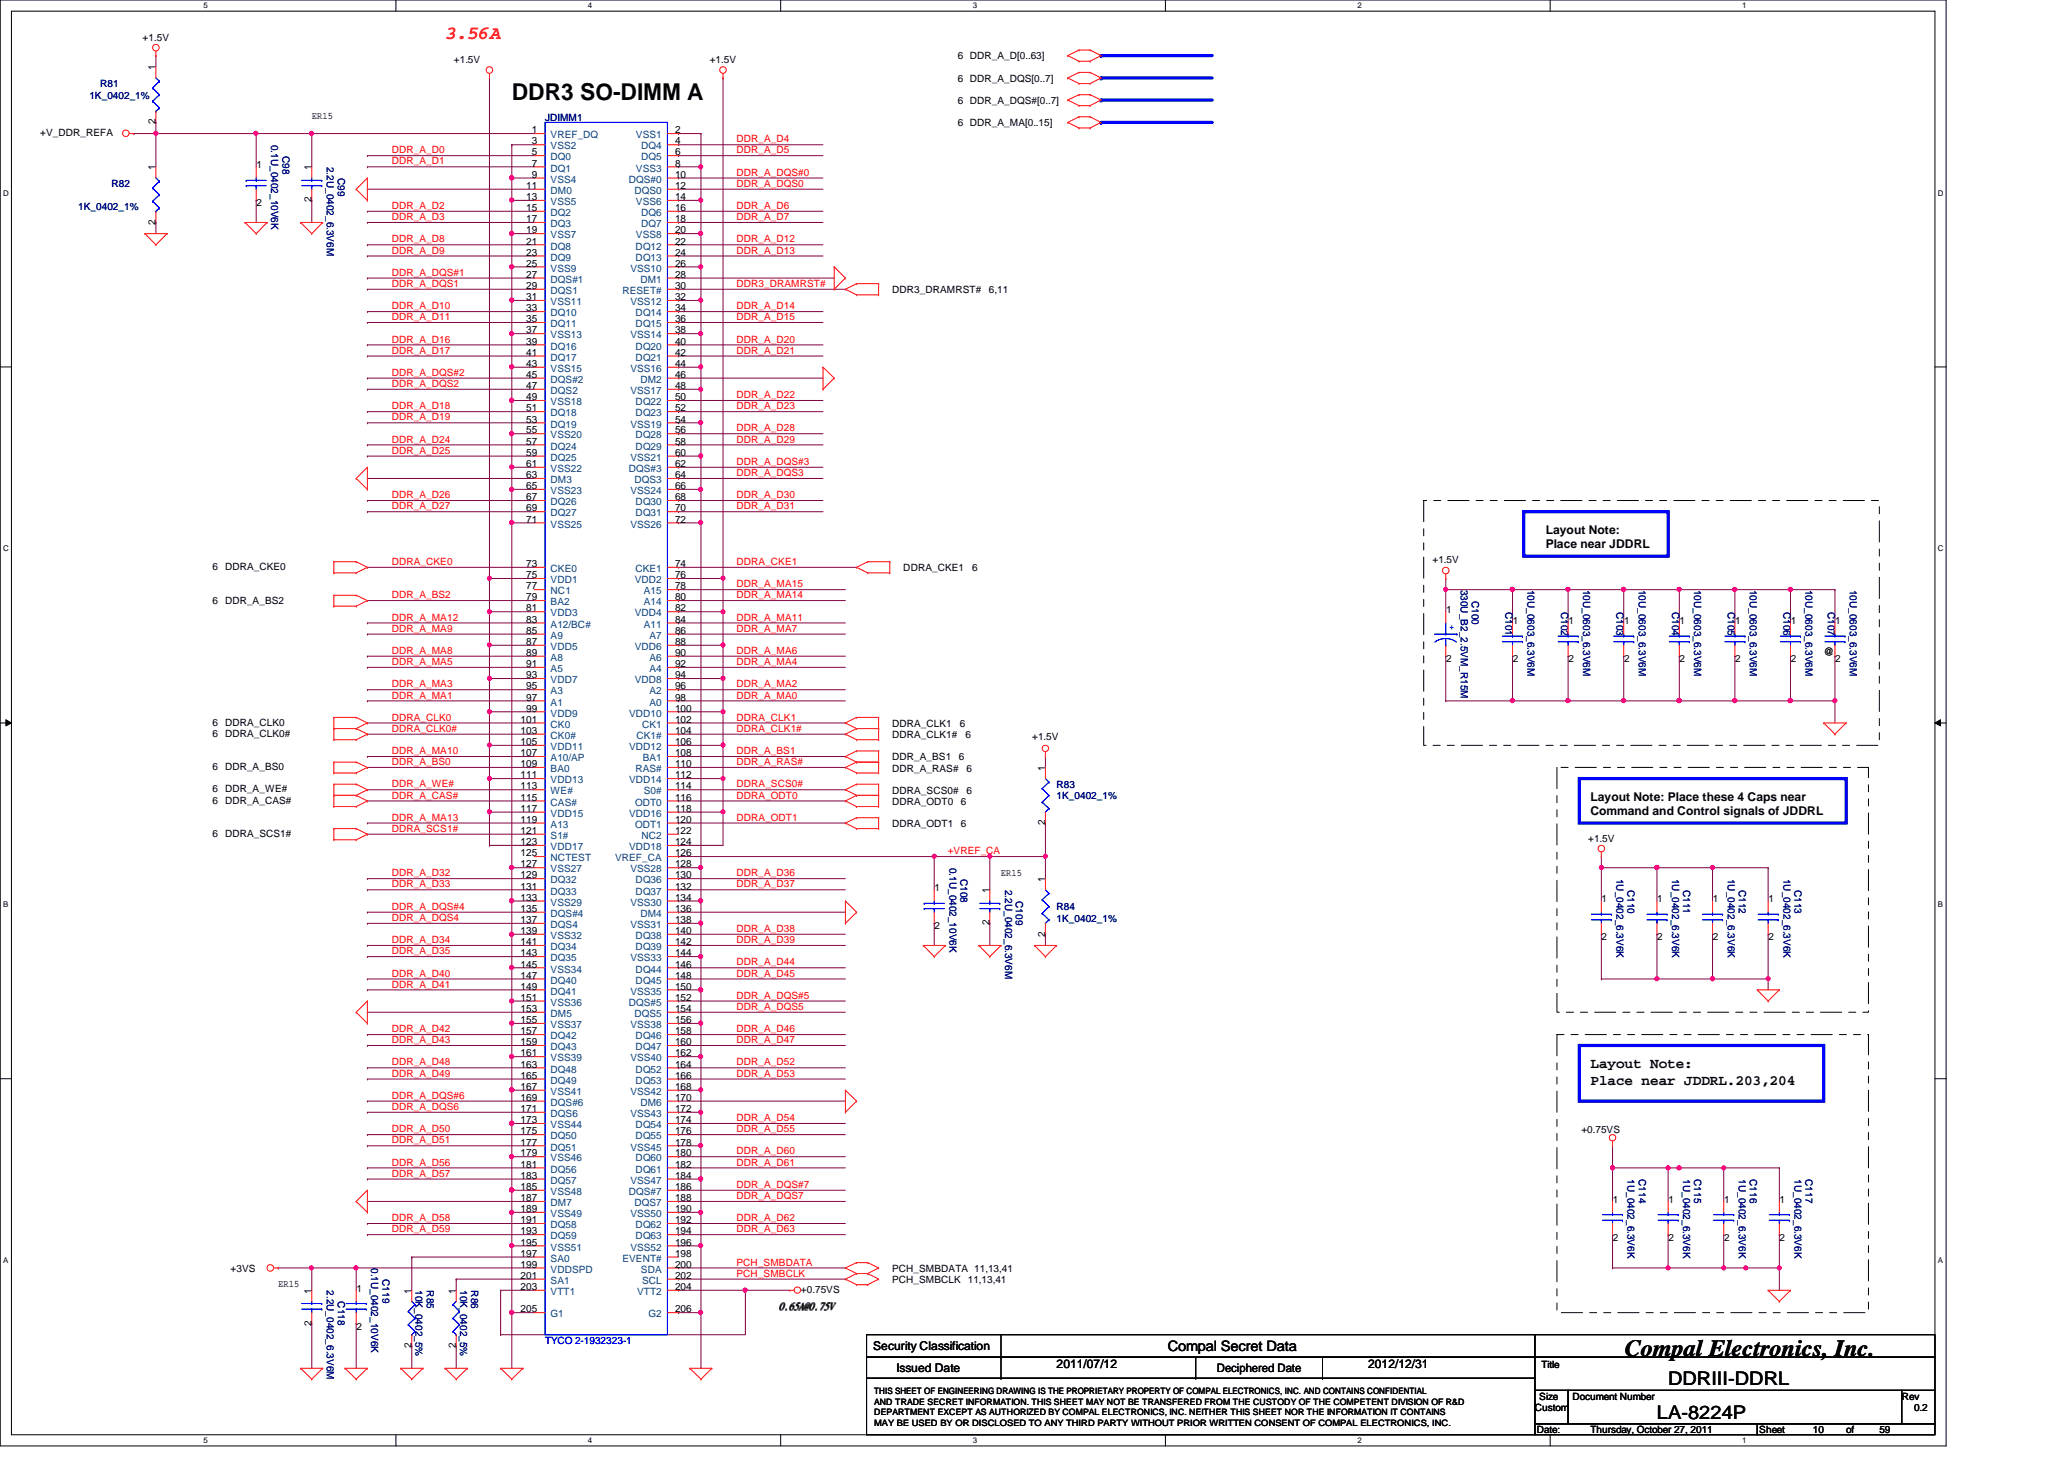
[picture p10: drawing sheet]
<svg xmlns="http://www.w3.org/2000/svg" width="297mm" height="210mm" viewBox="0 0 297 210" stroke-linecap="round" stroke-linejoin="round" font-family="sans-serif">
<defs><g id="words">
<g font-size="3.3">
<text x="73.7" y="14.4">DDR3 SO-DIMM A</text>
<text x="233.8" y="195.1">Compal Electronics, Inc.</text>
</g>
<text font-size="2.7" fill="#f00" x="64" y="5.5">3.56A</text>
<g font-size="2.7">
<text x="240.1" y="199.3">DDRIII-DDRL</text>
<text x="238.5" y="204.1">LA-8224P</text>
</g>
<g font-size="2.1">
<text x="228.9" y="153.7">Layout Note:</text>
<text x="228.9" y="156">Place near JDDRL.203,204</text>
<text x="168.1" y="194.4">Compal Secret Data</text>
</g>
<g font-size="1.7">
<text x="222.5" y="76.8">Layout Note:</text>
<text x="222.5" y="78.9">Place near JDDRL</text>
<text x="228.9" y="115.2">Layout Note: Place these 4 Caps near</text>
<text x="228.9" y="117.3">Command and Control signals of JDDRL</text>
<text x="125.7" y="194.3">Security Classification</text>
<text x="129" y="197.3">Issued Date</text>
<text x="152.1" y="196.8">2011/07/12</text>
<text x="175.1" y="197.4">Deciphered Date</text>
<text x="196.9" y="196.8">2012/12/31</text>
</g>
<text font-size="1.5" x="112.1" y="188.4">0.65A@0.75V</text>
<g font-size="1.4">
<text x="20.5" y="5.8">+1.5V</text>
<text x="22.4" y="10.1" transform="rotate(-90 22.4 10.1)">1</text>
<text x="65.3" y="9.1">+1.5V</text>
<text x="102.1" y="9.1">+1.5V</text>
<text x="137.8" y="8.6">6 DDR_A_D[0..63]</text>
<text x="137.8" y="11.8">6 DDR_A_DQS[0..7]</text>
<text x="22.4" y="17.9" transform="rotate(-90 22.4 17.9)">2</text>
<text x="44.9" y="17.2">ER15</text>
<text x="137.8" y="15">6 DDR_A_DQS#[0..7]</text>
<text x="5.8" y="19.6">+V_DDR_REFA</text>
<text x="76.5" y="19.2">1</text>
<text x="76.5" y="20.8">3</text>
<text x="76.5" y="22.4">5</text>
<text x="76.5" y="24">7</text>
<text x="97.2" y="19.2">2</text>
<text x="97.2" y="20.8">4</text>
<text x="97.2" y="22.4">6</text>
<text x="97.2" y="24">8</text>
<text x="137.8" y="18.2">6 DDR_A_MA[0..15]</text>
<text x="22.4" y="24.5" transform="rotate(-90 22.4 24.5)">1</text>
<text x="36.9" y="24.2">1</text>
<text x="36.9" y="29.7">2</text>
<text x="44.8" y="29.1" transform="rotate(-90 44.8 29.1)">2</text>
<text x="44.8" y="24.5" transform="rotate(-90 44.8 24.5)">1</text>
<text x="75.7" y="27.2">11</text>
<text x="75.7" y="28.8">13</text>
<text x="76.5" y="25.6">9</text>
<text x="97.2" y="25.6">10</text>
<text x="97.2" y="27.2">12</text>
<text x="97.2" y="28.8">14</text>
<text x="22.4" y="32.3" transform="rotate(-90 22.4 32.3)">2</text>
<text x="75.7" y="30.4">15</text>
<text x="75.7" y="32">17</text>
<text x="75.7" y="33.6">19</text>
<text x="75.7" y="35.2">21</text>
<text x="97.2" y="30.4">16</text>
<text x="97.2" y="32">18</text>
<text x="97.2" y="33.6">20</text>
<text x="97.2" y="35.2">22</text>
<text x="75.7" y="36.8">23</text>
<text x="75.7" y="38.4">25</text>
<text x="75.7" y="40">27</text>
<text x="75.7" y="41.6">29</text>
<text x="97.2" y="36.8">24</text>
<text x="97.2" y="38.4">26</text>
<text x="97.2" y="40">28</text>
<text x="97.2" y="41.6">30</text>
<text x="75.7" y="43.2">31</text>
<text x="75.7" y="44.8">33</text>
<text x="75.7" y="46.4">35</text>
<text x="75.7" y="48">37</text>
<text x="97.2" y="43.2">32</text>
<text x="97.2" y="44.8">34</text>
<text x="97.2" y="46.4">36</text>
<text x="97.2" y="48">38</text>
<text x="128.4" y="42.2">DDR3_DRAMRST#</text>
<text x="142.3" y="42.2">6,11</text>
<text x="75.7" y="49.6">39</text>
<text x="75.7" y="51.2">41</text>
<text x="75.7" y="52.8">43</text>
<text x="97.2" y="49.6">40</text>
<text x="97.2" y="51.2">42</text>
<text x="97.2" y="52.8">44</text>
<text x="75.7" y="54.4">45</text>
<text x="75.7" y="56">47</text>
<text x="75.7" y="57.6">49</text>
<text x="75.7" y="59.2">51</text>
<text x="97.2" y="54.4">46</text>
<text x="97.2" y="56">48</text>
<text x="97.2" y="57.6">50</text>
<text x="97.2" y="59.2">52</text>
<text x="75.7" y="60.8">53</text>
<text x="75.7" y="62.4">55</text>
<text x="75.7" y="64">57</text>
<text x="75.7" y="65.6">59</text>
<text x="97.2" y="60.8">54</text>
<text x="97.2" y="62.4">56</text>
<text x="97.2" y="64">58</text>
<text x="97.2" y="65.6">60</text>
<text x="75.7" y="67.2">61</text>
<text x="75.7" y="68.8">63</text>
<text x="75.7" y="70.4">65</text>
<text x="75.7" y="72">67</text>
<text x="97.2" y="67.2">62</text>
<text x="97.2" y="68.8">64</text>
<text x="97.2" y="70.4">66</text>
<text x="97.2" y="72">68</text>
<text x="75.7" y="73.6">69</text>
<text x="75.7" y="75.2">71</text>
<text x="97.2" y="73.6">70</text>
<text x="97.2" y="75.2">72</text>
<text x="30.6" y="82">6 DDRA_CKE0</text>
<text x="75.7" y="81.6">73</text>
<text x="75.7" y="83.2">75</text>
<text x="97.2" y="81.6">74</text>
<text x="97.2" y="83.2">76</text>
<text x="130" y="82.2">DDRA_CKE1</text>
<text x="139.9" y="82.2">6</text>
<text x="206.2" y="81.1">+1.5V</text>
<text x="30.6" y="86.8">6 DDR_A_BS2</text>
<text x="75.7" y="89.6">83</text>
<text x="75.7" y="84.8">77</text>
<text x="75.7" y="86.4">79</text>
<text x="75.7" y="88">81</text>
<text x="97.2" y="89.6">84</text>
<text x="97.2" y="84.8">78</text>
<text x="97.2" y="86.4">80</text>
<text x="97.2" y="88">82</text>
<text x="208.1" y="88.2">1</text>
<text x="217.7" y="89.8">1</text>
<text x="225.7" y="89.8">1</text>
<text x="233.7" y="89.8">1</text>
<text x="241.7" y="89.8">1</text>
<text x="249.7" y="89.8">1</text>
<text x="257.7" y="89.8">1</text>
<text x="264.1" y="89.8">1</text>
<text x="75.7" y="91.2">85</text>
<text x="75.7" y="92.8">87</text>
<text x="75.7" y="94.4">89</text>
<text x="75.7" y="96">91</text>
<text x="97.2" y="91.2">86</text>
<text x="97.2" y="92.8">88</text>
<text x="97.2" y="94.4">90</text>
<text x="97.2" y="96">92</text>
<text x="208.1" y="95.3">2</text>
<text x="217.7" y="95.3">2</text>
<text x="225.7" y="95.3">2</text>
<text x="233.7" y="95.3">2</text>
<text x="241.7" y="95.3">2</text>
<text x="249.7" y="95.3">2</text>
<text x="257.7" y="95.3">2</text>
<text x="262.5" y="94.2">@</text>
<text x="264.1" y="95.3">2</text>
<text x="75.7" y="97.6">93</text>
<text x="75.7" y="99.2">95</text>
<text x="75.7" y="100.8">97</text>
<text x="97.2" y="97.6">94</text>
<text x="97.2" y="99.2">96</text>
<text x="97.2" y="100.8">98</text>
<text x="30.6" y="104.4">6 DDRA_CLK0</text>
<text x="30.6" y="106">6 DDRA_CLK0#</text>
<text x="74.9" y="104">101</text>
<text x="74.9" y="105.6">103</text>
<text x="74.9" y="107.2">105</text>
<text x="75.7" y="102.4">99</text>
<text x="97.2" y="102.4">100</text>
<text x="97.2" y="104">102</text>
<text x="97.2" y="105.6">104</text>
<text x="97.2" y="107.2">106</text>
<text x="128.4" y="104.6">DDRA_CLK1</text>
<text x="128.4" y="106.2">DDRA_CLK1#</text>
<text x="138.1" y="104.6">6</text>
<text x="138.9" y="106.2">6</text>
<text x="148.5" y="106.5">+1.5V</text>
<text x="30.6" y="110.8">6 DDR_A_BS0</text>
<text x="74.9" y="108.8">107</text>
<text x="74.9" y="110.4">109</text>
<text x="74.9" y="112">111</text>
<text x="74.9" y="113.6">113</text>
<text x="97.2" y="108.8">108</text>
<text x="97.2" y="110.4">110</text>
<text x="97.2" y="112">112</text>
<text x="97.2" y="113.6">114</text>
<text x="128.4" y="109.4">DDR_A_BS1</text>
<text x="128.4" y="111">DDR_A_RAS#</text>
<text x="138" y="109.4">6</text>
<text x="139.1" y="111">6</text>
<text x="150.4" y="110.9" transform="rotate(-90 150.4 110.9)">1</text>
<text x="30.6" y="114">6 DDR_A_WE#</text>
<text x="30.6" y="115.6">6 DDR_A_CAS#</text>
<text x="74.9" y="115.2">115</text>
<text x="74.9" y="116.8">117</text>
<text x="74.9" y="118.4">119</text>
<text x="74.9" y="120">121</text>
<text x="97.2" y="115.2">116</text>
<text x="97.2" y="116.8">118</text>
<text x="97.2" y="118.4">120</text>
<text x="97.2" y="120">122</text>
<text x="128.4" y="114.2">DDRA_SCS0#</text>
<text x="128.4" y="115.8">DDRA_ODT0</text>
<text x="128.4" y="119">DDRA_ODT1</text>
<text x="138.3" y="115.8">6</text>
<text x="138.3" y="119">6</text>
<text x="139.1" y="114.2">6</text>
<text x="150.4" y="118.7" transform="rotate(-90 150.4 118.7)">2</text>
<text x="30.6" y="120.4">6 DDRA_SCS1#</text>
<text x="74.9" y="121.6">123</text>
<text x="74.9" y="123.2">125</text>
<text x="74.9" y="124.8">127</text>
<text x="97.2" y="121.6">124</text>
<text x="97.2" y="123.2">126</text>
<text x="97.2" y="124.8">128</text>
<text x="228.6" y="121.1">+1.5V</text>
<text x="74.9" y="126.4">129</text>
<text x="74.9" y="128">131</text>
<text x="74.9" y="129.6">133</text>
<text x="74.9" y="131.2">135</text>
<text x="97.2" y="126.4">130</text>
<text x="97.2" y="128">132</text>
<text x="97.2" y="129.6">134</text>
<text x="97.2" y="131.2">136</text>
<text x="134.5" y="128.2">1</text>
<text x="142.4" y="128.5" transform="rotate(-90 142.4 128.5)">1</text>
<text x="144.1" y="126">ER15</text>
<text x="150.4" y="126.9" transform="rotate(-90 150.4 126.9)">1</text>
<text x="230.5" y="129.8">1</text>
<text x="238.5" y="129.8">1</text>
<text x="246.5" y="129.8">1</text>
<text x="254.5" y="129.8">1</text>
<text x="74.9" y="132.8">137</text>
<text x="74.9" y="134.4">139</text>
<text x="74.9" y="136">141</text>
<text x="74.9" y="137.6">143</text>
<text x="97.2" y="132.8">138</text>
<text x="97.2" y="134.4">140</text>
<text x="97.2" y="136">142</text>
<text x="97.2" y="137.6">144</text>
<text x="134.5" y="133.7">2</text>
<text x="142.4" y="133.1" transform="rotate(-90 142.4 133.1)">2</text>
<text x="150.4" y="134.7" transform="rotate(-90 150.4 134.7)">2</text>
<text x="230.5" y="135.3">2</text>
<text x="238.5" y="135.3">2</text>
<text x="246.5" y="135.3">2</text>
<text x="254.5" y="135.3">2</text>
<text x="74.9" y="139.2">145</text>
<text x="74.9" y="140.8">147</text>
<text x="74.9" y="142.4">149</text>
<text x="74.9" y="144">151</text>
<text x="97.2" y="139.2">146</text>
<text x="97.2" y="140.8">148</text>
<text x="97.2" y="142.4">150</text>
<text x="97.2" y="144">152</text>
<text x="74.9" y="145.6">153</text>
<text x="74.9" y="147.2">155</text>
<text x="74.9" y="148.8">157</text>
<text x="97.2" y="145.6">154</text>
<text x="97.2" y="147.2">156</text>
<text x="97.2" y="148.8">158</text>
<text x="74.9" y="150.4">159</text>
<text x="74.9" y="152">161</text>
<text x="74.9" y="153.6">163</text>
<text x="74.9" y="155.2">165</text>
<text x="97.2" y="150.4">160</text>
<text x="97.2" y="152">162</text>
<text x="97.2" y="153.6">164</text>
<text x="97.2" y="155.2">166</text>
<text x="74.9" y="156.8">167</text>
<text x="74.9" y="158.4">169</text>
<text x="74.9" y="160">171</text>
<text x="74.9" y="161.6">173</text>
<text x="97.2" y="156.8">168</text>
<text x="97.2" y="158.4">170</text>
<text x="97.2" y="160">172</text>
<text x="97.2" y="161.6">174</text>
<text x="74.9" y="163.2">175</text>
<text x="74.9" y="164.8">177</text>
<text x="74.9" y="166.4">179</text>
<text x="74.9" y="168">181</text>
<text x="97.2" y="163.2">176</text>
<text x="97.2" y="164.8">178</text>
<text x="97.2" y="166.4">180</text>
<text x="97.2" y="168">182</text>
<text x="227.6" y="163">+0.75VS</text>
<text x="74.9" y="169.6">183</text>
<text x="74.9" y="171.2">185</text>
<text x="74.9" y="172.8">187</text>
<text x="97.2" y="169.6">184</text>
<text x="97.2" y="171.2">186</text>
<text x="97.2" y="172.8">188</text>
<text x="232.1" y="173">1</text>
<text x="240.1" y="173">1</text>
<text x="248.1" y="173">1</text>
<text x="256.1" y="173">1</text>
<text x="74.9" y="174.4">189</text>
<text x="74.9" y="176">191</text>
<text x="74.9" y="177.6">193</text>
<text x="74.9" y="179.2">195</text>
<text x="97.2" y="174.4">190</text>
<text x="97.2" y="176">192</text>
<text x="97.2" y="177.6">194</text>
<text x="97.2" y="179.2">196</text>
<text x="232.1" y="178.5">2</text>
<text x="240.1" y="178.5">2</text>
<text x="248.1" y="178.5">2</text>
<text x="256.1" y="178.5">2</text>
<text x="33.2" y="183">+3VS</text>
<text x="40" y="185.2">ER15</text>
<text x="51.3" y="185.8">1</text>
<text x="74.9" y="180.8">197</text>
<text x="74.9" y="182.4">199</text>
<text x="74.9" y="184">201</text>
<text x="74.9" y="185.6">203</text>
<text x="97.2" y="180.8">198</text>
<text x="97.2" y="182.4">200</text>
<text x="97.2" y="184">202</text>
<text x="97.2" y="185.6">204</text>
<text x="128.4" y="183">PCH_SMBDATA 11,13,41</text>
<text x="128.4" y="184.6">PCH_SMBCLK 11,13,41</text>
<text x="44.8" y="190.8" transform="rotate(-90 44.8 190.8)">2</text>
<text x="44.8" y="186.1" transform="rotate(-90 44.8 186.1)">1</text>
<text x="51.3" y="191.3">2</text>
<text x="59.2" y="186.1" transform="rotate(-90 59.2 186.1)">1</text>
<text x="65.6" y="186.1" transform="rotate(-90 65.6 186.1)">1</text>
<text x="74.9" y="188.8">205</text>
<text x="97.2" y="188.8">206</text>
<text x="115.3" y="186">+0.75VS</text>
<text x="59.2" y="193.9" transform="rotate(-90 59.2 193.9)">2</text>
<text x="65.6" y="193.9" transform="rotate(-90 65.6 193.9)">2</text>
<text x="221.8" y="196.8">Title</text>
<text x="220.9" y="203">Custom</text>
<text x="221.5" y="201.4">Size</text>
<text x="226.3" y="201.4">Document Number</text>
<text x="273.7" y="201.4">Rev</text>
<text x="275.5" y="203">0.2</text>
<text x="221.2" y="206.2">Date:</text>
<text x="228.9" y="206.2">Thursday, October 27, 2011</text>
<text x="253.2" y="206.2">Sheet</text>
<text x="260.9" y="206.2">10</text>
<text x="265.7" y="206.2">of</text>
<text x="270.5" y="206.2">59</text>
</g>
<g font-size="1.4" fill="#000080">
<text x="12.9" y="14.2">1K_0402_1%</text>
<text x="14.4" y="12.6">R81</text>
<text x="78.4" y="17.4">JDIMM1</text>
<text x="39" y="20.8" transform="rotate(90 39 20.8)">0.1U_0402_10V6K</text>
<text x="40.6" y="22.4" transform="rotate(90 40.6 22.4)">C98</text>
<text x="16" y="27">R82</text>
<text x="47" y="24" transform="rotate(90 47 24)">2.2U_0402_6.3V6M</text>
<text x="48.6" y="25.6" transform="rotate(90 48.6 25.6)">C99</text>
<text x="11.3" y="30.2">1K_0402_1%</text>
<text x="210.2" y="84.8" transform="rotate(90 210.2 84.8)">330U_B2_2.5VM_R15M</text>
<text x="211.8" y="86.4" transform="rotate(90 211.8 86.4)">C100</text>
<text x="216.7" y="88" transform="rotate(90 216.7 88)">C101</text>
<text x="219.8" y="84.8" transform="rotate(90 219.8 84.8)">10U_0603_6.3V6M</text>
<text x="224.7" y="88" transform="rotate(90 224.7 88)">C102</text>
<text x="227.8" y="84.8" transform="rotate(90 227.8 84.8)">10U_0603_6.3V6M</text>
<text x="232.7" y="88" transform="rotate(90 232.7 88)">C103</text>
<text x="235.8" y="84.8" transform="rotate(90 235.8 84.8)">10U_0603_6.3V6M</text>
<text x="240.7" y="88" transform="rotate(90 240.7 88)">C104</text>
<text x="243.8" y="84.8" transform="rotate(90 243.8 84.8)">10U_0603_6.3V6M</text>
<text x="248.7" y="88" transform="rotate(90 248.7 88)">C105</text>
<text x="251.8" y="84.8" transform="rotate(90 251.8 84.8)">10U_0603_6.3V6M</text>
<text x="256.7" y="88" transform="rotate(90 256.7 88)">C106</text>
<text x="259.8" y="84.8" transform="rotate(90 259.8 84.8)">10U_0603_6.3V6M</text>
<text x="263.1" y="88" transform="rotate(90 263.1 88)">C107</text>
<text x="266.2" y="84.8" transform="rotate(90 266.2 84.8)">10U_0603_6.3V6M</text>
<text x="152.1" y="113.4">R83</text>
<text x="152.1" y="115">1K_0402_1%</text>
<text x="136.6" y="124.8" transform="rotate(90 136.6 124.8)">0.1U_0402_10V6K</text>
<text x="138.2" y="126.4" transform="rotate(90 138.2 126.4)">C108</text>
<text x="144.6" y="128" transform="rotate(90 144.6 128)">2.2U_0402_6.3V6M</text>
<text x="146.2" y="129.6" transform="rotate(90 146.2 129.6)">C109</text>
<text x="152.1" y="131">R84</text>
<text x="232.7" y="126.4" transform="rotate(90 232.7 126.4)">1U_0402_6.3V6K</text>
<text x="234.2" y="128" transform="rotate(90 234.2 128)">C110</text>
<text x="240.7" y="126.4" transform="rotate(90 240.7 126.4)">1U_0402_6.3V6K</text>
<text x="242.2" y="128" transform="rotate(90 242.2 128)">C111</text>
<text x="248.7" y="126.4" transform="rotate(90 248.7 126.4)">1U_0402_6.3V6K</text>
<text x="250.2" y="128" transform="rotate(90 250.2 128)">C112</text>
<text x="256.7" y="126.4" transform="rotate(90 256.7 126.4)">1U_0402_6.3V6K</text>
<text x="258.2" y="128" transform="rotate(90 258.2 128)">C113</text>
<text x="152.1" y="132.6">1K_0402_1%</text>
<text x="234.2" y="169.6" transform="rotate(90 234.2 169.6)">1U_0402_6.3V6K</text>
<text x="235.8" y="169.6" transform="rotate(90 235.8 169.6)">C114</text>
<text x="242.2" y="169.6" transform="rotate(90 242.2 169.6)">1U_0402_6.3V6K</text>
<text x="243.8" y="169.6" transform="rotate(90 243.8 169.6)">C115</text>
<text x="250.2" y="169.6" transform="rotate(90 250.2 169.6)">1U_0402_6.3V6K</text>
<text x="251.8" y="169.6" transform="rotate(90 251.8 169.6)">C116</text>
<text x="258.2" y="169.6" transform="rotate(90 258.2 169.6)">1U_0402_6.3V6K</text>
<text x="259.8" y="169.6" transform="rotate(90 259.8 169.6)">C117</text>
<text x="47" y="185.6" transform="rotate(90 47 185.6)">2.2U_0402_6.3V6M</text>
<text x="53.4" y="182.4" transform="rotate(90 53.4 182.4)">0.1U_0402_10V6K</text>
<text x="55" y="184" transform="rotate(90 55 184)">C119</text>
<text x="59.8" y="185.6" transform="rotate(90 59.8 185.6)">10K_0402_5%</text>
<text x="61.4" y="185.6" transform="rotate(90 61.4 185.6)">R85</text>
<text x="66.2" y="185.6" transform="rotate(90 66.2 185.6)">10K_0402_5%</text>
<text x="67.8" y="185.6" transform="rotate(90 67.8 185.6)">R86</text>
<text x="48.6" y="187.2" transform="rotate(90 48.6 187.2)">C118</text>
</g>
<g font-size="1.4" fill="#f00">
<text x="56.4" y="22.1">DDR_A_D0</text>
<text x="56.4" y="23.7">DDR_A_D1</text>
<text x="106" y="20.5">DDR_A_D4</text>
<text x="106" y="22.1">DDR_A_D5</text>
<text x="106" y="26.9">DDR_A_DQS0</text>
<text x="106" y="25.3">DDR_A_DQS#0</text>
<text x="56.4" y="31.7">DDR_A_D3</text>
<text x="56.4" y="34.9">DDR_A_D8</text>
<text x="56.4" y="30.1">DDR_A_D2</text>
<text x="106" y="34.9">DDR_A_D12</text>
<text x="106" y="30.1">DDR_A_D6</text>
<text x="106" y="31.7">DDR_A_D7</text>
<text x="56.4" y="36.5">DDR_A_D9</text>
<text x="56.4" y="39.7">DDR_A_DQS#1</text>
<text x="56.4" y="41.3">DDR_A_DQS1</text>
<text x="106" y="36.5">DDR_A_D13</text>
<text x="106" y="41.3">DDR3_DRAMRST#</text>
<text x="56.4" y="44.5">DDR_A_D10</text>
<text x="56.4" y="46.1">DDR_A_D11</text>
<text x="106" y="46.1">DDR_A_D15</text>
<text x="106" y="44.5">DDR_A_D14</text>
<text x="56.4" y="49.3">DDR_A_D16</text>
<text x="56.4" y="50.9">DDR_A_D17</text>
<text x="106" y="49.3">DDR_A_D20</text>
<text x="106" y="50.9">DDR_A_D21</text>
<text x="56.4" y="55.7">DDR_A_DQS2</text>
<text x="56.4" y="58.9">DDR_A_D18</text>
<text x="56.4" y="54.1">DDR_A_DQS#2</text>
<text x="106" y="58.9">DDR_A_D23</text>
<text x="106" y="57.3">DDR_A_D22</text>
<text x="56.4" y="60.5">DDR_A_D19</text>
<text x="56.4" y="63.7">DDR_A_D24</text>
<text x="56.4" y="65.3">DDR_A_D25</text>
<text x="106" y="62.1">DDR_A_D28</text>
<text x="106" y="63.7">DDR_A_D29</text>
<text x="56.4" y="71.7">DDR_A_D26</text>
<text x="106" y="71.7">DDR_A_D30</text>
<text x="106" y="68.5">DDR_A_DQS3</text>
<text x="106" y="66.9">DDR_A_DQS#3</text>
<text x="56.4" y="73.3">DDR_A_D27</text>
<text x="106" y="73.3">DDR_A_D31</text>
<text x="56.4" y="81.3">DDRA_CKE0</text>
<text x="106" y="81.3">DDRA_CKE1</text>
<text x="56.4" y="86.1">DDR_A_BS2</text>
<text x="56.4" y="89.3">DDR_A_MA12</text>
<text x="106" y="84.5">DDR_A_MA15</text>
<text x="106" y="86.1">DDR_A_MA14</text>
<text x="106" y="89.3">DDR_A_MA11</text>
<text x="56.4" y="94.1">DDR_A_MA8</text>
<text x="56.4" y="90.9">DDR_A_MA9</text>
<text x="56.4" y="95.7">DDR_A_MA5</text>
<text x="106" y="90.9">DDR_A_MA7</text>
<text x="106" y="94.1">DDR_A_MA6</text>
<text x="106" y="95.7">DDR_A_MA4</text>
<text x="56.4" y="98.9">DDR_A_MA3</text>
<text x="56.4" y="100.5">DDR_A_MA1</text>
<text x="106" y="100.5">DDR_A_MA0</text>
<text x="106" y="98.9">DDR_A_MA2</text>
<text x="56.4" y="103.7">DDRA_CLK0</text>
<text x="56.4" y="105.3">DDRA_CLK0#</text>
<text x="106" y="103.7">DDRA_CLK1</text>
<text x="106" y="105.3">DDRA_CLK1#</text>
<text x="56.4" y="113.3">DDR_A_WE#</text>
<text x="56.4" y="108.5">DDR_A_MA10</text>
<text x="56.4" y="110.1">DDR_A_BS0</text>
<text x="106" y="108.5">DDR_A_BS1</text>
<text x="106" y="110.1">DDR_A_RAS#</text>
<text x="106" y="113.3">DDRA_SCS0#</text>
<text x="56.4" y="119.7">DDRA_SCS1#</text>
<text x="56.4" y="114.9">DDR_A_CAS#</text>
<text x="56.4" y="118.1">DDR_A_MA13</text>
<text x="106" y="114.9">DDRA_ODT0</text>
<text x="106" y="118.1">DDRA_ODT1</text>
<text x="136.4" y="122.9">+VREF_CA</text>
<text x="56.4" y="127.7">DDR_A_D33</text>
<text x="56.4" y="130.9">DDR_A_DQS#4</text>
<text x="56.4" y="126.1">DDR_A_D32</text>
<text x="106" y="127.7">DDR_A_D37</text>
<text x="106" y="126.1">DDR_A_D36</text>
<text x="56.4" y="135.7">DDR_A_D34</text>
<text x="56.4" y="137.3">DDR_A_D35</text>
<text x="56.4" y="132.5">DDR_A_DQS4</text>
<text x="106" y="135.7">DDR_A_D39</text>
<text x="106" y="134.1">DDR_A_D38</text>
<text x="56.4" y="140.5">DDR_A_D40</text>
<text x="56.4" y="142.1">DDR_A_D41</text>
<text x="106" y="143.7">DDR_A_DQS#5</text>
<text x="106" y="138.9">DDR_A_D44</text>
<text x="106" y="140.5">DDR_A_D45</text>
<text x="56.4" y="148.5">DDR_A_D42</text>
<text x="106" y="148.5">DDR_A_D46</text>
<text x="106" y="145.3">DDR_A_DQS5</text>
<text x="56.4" y="154.9">DDR_A_D49</text>
<text x="56.4" y="150.1">DDR_A_D43</text>
<text x="56.4" y="153.3">DDR_A_D48</text>
<text x="106" y="153.3">DDR_A_D52</text>
<text x="106" y="154.9">DDR_A_D53</text>
<text x="106" y="150.1">DDR_A_D47</text>
<text x="56.4" y="158.1">DDR_A_DQS#6</text>
<text x="56.4" y="159.7">DDR_A_DQS6</text>
<text x="106" y="161.3">DDR_A_D54</text>
<text x="56.4" y="164.5">DDR_A_D51</text>
<text x="56.4" y="167.7">DDR_A_D56</text>
<text x="56.4" y="162.9">DDR_A_D50</text>
<text x="106" y="166.1">DDR_A_D60</text>
<text x="106" y="162.9">DDR_A_D55</text>
<text x="106" y="167.7">DDR_A_D61</text>
<text x="56.4" y="169.3">DDR_A_D57</text>
<text x="106" y="172.5">DDR_A_DQS7</text>
<text x="106" y="170.9">DDR_A_DQS#7</text>
<text x="56.4" y="177.3">DDR_A_D59</text>
<text x="56.4" y="175.7">DDR_A_D58</text>
<text x="106" y="175.7">DDR_A_D62</text>
<text x="106" y="177.3">DDR_A_D63</text>
<text x="106" y="183.7">PCH_SMBCLK</text>
<text x="106" y="182.1">PCH_SMBDATA</text>
</g>
<g font-size="1.4" fill="#004080">
<text x="79.2" y="19.9">VREF_DQ</text>
<text x="79.2" y="21.5">VSS2</text>
<text x="79.2" y="23.1">DQ0</text>
<text x="91.5" y="19.9">VSS1</text>
<text x="92.3" y="21.5">DQ4</text>
<text x="92.3" y="23.1">DQ5</text>
<text x="79.2" y="24.7">DQ1</text>
<text x="79.2" y="26.3">VSS4</text>
<text x="79.2" y="27.9">DM0</text>
<text x="79.2" y="29.5">VSS5</text>
<text x="90.5" y="26.3">DQS#0</text>
<text x="91.3" y="27.9">DQS0</text>
<text x="91.5" y="24.7">VSS3</text>
<text x="91.5" y="29.5">VSS6</text>
<text x="79.2" y="31.1">DQ2</text>
<text x="79.2" y="32.7">DQ3</text>
<text x="79.2" y="34.3">VSS7</text>
<text x="79.2" y="35.9">DQ8</text>
<text x="91.5" y="35.9">DQ12</text>
<text x="91.5" y="34.3">VSS8</text>
<text x="92.3" y="31.1">DQ6</text>
<text x="92.3" y="32.7">DQ7</text>
<text x="79.2" y="37.5">DQ9</text>
<text x="79.2" y="39.1">VSS9</text>
<text x="79.2" y="40.7">DQS#1</text>
<text x="90.7" y="39.1">VSS10</text>
<text x="91.5" y="37.5">DQ13</text>
<text x="92.2" y="40.7">DM1</text>
<text x="79.2" y="42.3">DQS1</text>
<text x="79.2" y="43.9">VSS11</text>
<text x="79.2" y="45.5">DQ10</text>
<text x="79.2" y="47.1">DQ11</text>
<text x="89.6" y="42.3">RESET#</text>
<text x="90.7" y="43.9">VSS12</text>
<text x="91.5" y="45.5">DQ14</text>
<text x="91.5" y="47.1">DQ15</text>
<text x="79.2" y="48.7">VSS13</text>
<text x="79.2" y="50.3">DQ16</text>
<text x="79.2" y="51.9">DQ17</text>
<text x="79.2" y="53.5">VSS15</text>
<text x="90.7" y="48.7">VSS14</text>
<text x="90.7" y="53.5">VSS16</text>
<text x="91.5" y="50.3">DQ20</text>
<text x="91.5" y="51.9">DQ21</text>
<text x="79.2" y="55.1">DQS#2</text>
<text x="79.2" y="56.7">DQS2</text>
<text x="79.2" y="58.3">VSS18</text>
<text x="79.2" y="59.9">DQ18</text>
<text x="90.7" y="56.7">VSS17</text>
<text x="91.5" y="58.3">DQ22</text>
<text x="91.5" y="59.9">DQ23</text>
<text x="92.2" y="55.1">DM2</text>
<text x="79.2" y="61.5">DQ19</text>
<text x="79.2" y="63.1">VSS20</text>
<text x="79.2" y="64.7">DQ24</text>
<text x="90.7" y="61.5">VSS19</text>
<text x="91.5" y="63.1">DQ28</text>
<text x="91.5" y="64.7">DQ29</text>
<text x="79.2" y="66.3">DQ25</text>
<text x="79.2" y="67.9">VSS22</text>
<text x="79.2" y="69.5">DM3</text>
<text x="79.2" y="71.1">VSS23</text>
<text x="90.5" y="67.9">DQS#3</text>
<text x="90.7" y="66.3">VSS21</text>
<text x="90.7" y="71.1">VSS24</text>
<text x="91.3" y="69.5">DQS3</text>
<text x="79.2" y="72.7">DQ26</text>
<text x="79.2" y="74.3">DQ27</text>
<text x="79.2" y="75.9">VSS25</text>
<text x="90.7" y="75.9">VSS26</text>
<text x="91.5" y="72.7">DQ30</text>
<text x="91.5" y="74.3">DQ31</text>
<text x="79.2" y="82.3">CKE0</text>
<text x="79.2" y="83.9">VDD1</text>
<text x="91.4" y="83.9">VDD2</text>
<text x="91.4" y="82.3">CKE1</text>
<text x="79.2" y="85.5">NC1</text>
<text x="79.2" y="87.1">BA2</text>
<text x="79.2" y="88.7">VDD3</text>
<text x="91.4" y="88.7">VDD4</text>
<text x="92.7" y="85.5">A15</text>
<text x="92.7" y="87.1">A14</text>
<text x="79.2" y="90.3">A12/BC#</text>
<text x="79.2" y="91.9">A9</text>
<text x="79.2" y="93.5">VDD5</text>
<text x="79.2" y="95.1">A8</text>
<text x="91.4" y="93.5">VDD6</text>
<text x="92.7" y="90.3">A11</text>
<text x="93.5" y="91.9">A7</text>
<text x="93.5" y="95.1">A6</text>
<text x="79.2" y="96.7">A5</text>
<text x="79.2" y="98.3">VDD7</text>
<text x="79.2" y="99.9">A3</text>
<text x="79.2" y="101.5">A1</text>
<text x="91.4" y="98.3">VDD8</text>
<text x="93.5" y="96.7">A4</text>
<text x="93.5" y="99.9">A2</text>
<text x="93.5" y="101.5">A0</text>
<text x="79.2" y="103.1">VDD9</text>
<text x="79.2" y="104.7">CK0</text>
<text x="79.2" y="106.3">CK0#</text>
<text x="79.2" y="107.9">VDD11</text>
<text x="90.5" y="103.1">VDD10</text>
<text x="90.5" y="107.9">VDD12</text>
<text x="91.6" y="106.3">CK1#</text>
<text x="92.4" y="104.7">CK1</text>
<text x="79.2" y="109.5">A10/AP</text>
<text x="79.2" y="111.1">BA0</text>
<text x="79.2" y="112.7">VDD13</text>
<text x="90.5" y="112.7">VDD14</text>
<text x="91.4" y="111.1">RAS#</text>
<text x="92.5" y="109.5">BA1</text>
<text x="79.2" y="114.3">WE#</text>
<text x="79.2" y="115.9">CAS#</text>
<text x="79.2" y="117.5">VDD15</text>
<text x="79.2" y="119.1">A13</text>
<text x="90.5" y="117.5">VDD16</text>
<text x="91.4" y="115.9">ODT0</text>
<text x="91.4" y="119.1">ODT1</text>
<text x="92.7" y="114.3">S0#</text>
<text x="79.2" y="120.7">S1#</text>
<text x="79.2" y="122.3">VDD17</text>
<text x="79.2" y="123.9">NCTEST</text>
<text x="79.2" y="125.5">VSS27</text>
<text x="88.5" y="123.9">VREF_CA</text>
<text x="90.5" y="122.3">VDD18</text>
<text x="90.7" y="125.5">VSS28</text>
<text x="92.3" y="120.7">NC2</text>
<text x="79.2" y="127.1">DQ32</text>
<text x="79.2" y="128.7">DQ33</text>
<text x="79.2" y="130.3">VSS29</text>
<text x="79.2" y="131.9">DQS#4</text>
<text x="90.7" y="130.3">VSS30</text>
<text x="91.5" y="127.1">DQ36</text>
<text x="91.5" y="128.7">DQ37</text>
<text x="92.2" y="131.9">DM4</text>
<text x="79.2" y="133.5">DQS4</text>
<text x="79.2" y="135.1">VSS32</text>
<text x="79.2" y="136.7">DQ34</text>
<text x="90.7" y="133.5">VSS31</text>
<text x="91.5" y="135.1">DQ38</text>
<text x="91.5" y="136.7">DQ39</text>
<text x="79.2" y="138.3">DQ35</text>
<text x="79.2" y="139.9">VSS34</text>
<text x="79.2" y="141.5">DQ40</text>
<text x="79.2" y="143.1">DQ41</text>
<text x="90.7" y="138.3">VSS33</text>
<text x="90.7" y="143.1">VSS35</text>
<text x="91.5" y="139.9">DQ44</text>
<text x="91.5" y="141.5">DQ45</text>
<text x="79.2" y="144.7">VSS36</text>
<text x="79.2" y="146.3">DM5</text>
<text x="79.2" y="147.9">VSS37</text>
<text x="79.2" y="149.5">DQ42</text>
<text x="90.5" y="144.7">DQS#5</text>
<text x="90.7" y="147.9">VSS38</text>
<text x="91.3" y="146.3">DQS5</text>
<text x="91.5" y="149.5">DQ46</text>
<text x="79.2" y="151.1">DQ43</text>
<text x="79.2" y="152.7">VSS39</text>
<text x="79.2" y="154.3">DQ48</text>
<text x="79.2" y="155.9">DQ49</text>
<text x="90.7" y="152.7">VSS40</text>
<text x="91.5" y="151.1">DQ47</text>
<text x="91.5" y="154.3">DQ52</text>
<text x="91.5" y="155.9">DQ53</text>
<text x="79.2" y="157.5">VSS41</text>
<text x="79.2" y="159.1">DQS#6</text>
<text x="79.2" y="160.7">DQS6</text>
<text x="90.7" y="157.5">VSS42</text>
<text x="90.7" y="160.7">VSS43</text>
<text x="92.2" y="159.1">DM6</text>
<text x="79.2" y="162.3">VSS44</text>
<text x="79.2" y="163.9">DQ50</text>
<text x="79.2" y="165.5">DQ51</text>
<text x="79.2" y="167.1">VSS46</text>
<text x="90.7" y="165.5">VSS45</text>
<text x="91.5" y="162.3">DQ54</text>
<text x="91.5" y="163.9">DQ55</text>
<text x="91.5" y="167.1">DQ60</text>
<text x="79.2" y="168.7">DQ56</text>
<text x="79.2" y="170.3">DQ57</text>
<text x="79.2" y="171.9">VSS48</text>
<text x="79.2" y="173.5">DM7</text>
<text x="90.5" y="171.9">DQS#7</text>
<text x="90.7" y="170.3">VSS47</text>
<text x="91.3" y="173.5">DQS7</text>
<text x="91.5" y="168.7">DQ61</text>
<text x="79.2" y="175.1">VSS49</text>
<text x="79.2" y="176.7">DQ58</text>
<text x="79.2" y="178.3">DQ59</text>
<text x="79.2" y="179.9">VSS51</text>
<text x="90.7" y="175.1">VSS50</text>
<text x="90.7" y="179.9">VSS52</text>
<text x="91.5" y="176.7">DQ62</text>
<text x="91.5" y="178.3">DQ63</text>
<text x="79.2" y="181.5">SA0</text>
<text x="79.2" y="183.1">VDDSPD</text>
<text x="79.2" y="184.7">SA1</text>
<text x="89.6" y="181.5">EVENT#</text>
<text x="92.2" y="183.1">SDA</text>
<text x="92.4" y="184.7">SCL</text>
<text x="79.2" y="186.3">VTT1</text>
<text x="79.2" y="189.5">G1</text>
<text x="91.7" y="186.3">VTT2</text>
<text x="93.3" y="189.5">G2</text>
</g>
<g font-size="1.4" fill="#00f">
<text x="208.6" y="90.6">+</text>
<text x="78.4" y="193.4">TYCO 2-1932323-1</text>
</g>
<g font-size="1.3">
<text x="125.8" y="203.6">DEPARTMENT EXCEPT AS AUTHORIZED BY COMPAL ELECTRONICS, INC. NEITHER THIS SHEET NOR THE INFORMATION IT CONTAINS</text>
<text x="125.8" y="200.6">THIS SHEET OF ENGINEERING DRAWING IS THE PROPRIETARY PROPERTY OF COMPAL ELECTRONICS, INC. AND CONTAINS CONFIDENTIAL</text>
<text x="125.8" y="202.1">AND TRADE SECRET INFORMATION. THIS SHEET MAY NOT BE TRANSFERED FROM THE CUSTODY OF THE COMPETENT DIVISION OF R&amp;D</text>
<text x="125.8" y="205.1">MAY BE USED BY OR DISCLOSED TO ANY THIRD PARTY WITHOUT PRIOR WRITTEN CONSENT OF COMPAL ELECTRONICS, INC.</text>
</g>
<g font-size="1.1">
<text x="29.3" y="1.1">5</text>
<text x="84.6" y="1.1">4</text>
<text x="140" y="1.1">3</text>
<text x="195.4" y="1.1">2</text>
<text x="250.7" y="1.1">1</text>
<text x=".5" y="28.2">D</text>
<text x="278.9" y="28.2">D</text>
<text x=".5" y="79.3">C</text>
<text x="278.9" y="79.3">C</text>
<text x=".5" y="130.6">B</text>
<text x="278.9" y="130.6">B</text>
<text x=".5" y="181.7">A</text>
<text x="278.9" y="181.7">A</text>
<text x="29.3" y="207.6">5</text>
<text x="84.6" y="207.6">4</text>
<text x="140" y="207.6">3</text>
<text x="195.4" y="207.6">2</text>
<text x="250.7" y="207.6">1</text>
</g>
</g></defs>
<path d="M0 0h280.1v208h-280.1zM1.6 1.6h276.9v204.8h-276.9z" fill="none" stroke="#000" stroke-width=".14"/>
<g fill="#fff">
<path d="M29.3 .2h.6v1.2h-.6z"/>
<path d="M29.3 206.6h.6v1.2h-.6z"/>
</g>
<path d="M57 0v1.6M57 206.4v1.6" fill="none" stroke="#000" stroke-width=".14"/>
<g fill="#fff">
<path d="M84.6 .2h.6v1.2h-.6z"/>
<path d="M84.6 206.6h.6v1.2h-.6z"/>
</g>
<path d="M112.3 0v1.6M112.3 206.4v1.6" fill="none" stroke="#000" stroke-width=".14"/>
<g fill="#fff">
<path d="M140 .2h.6v1.2h-.6z"/>
<path d="M140 206.6h.6v1.2h-.6z"/>
</g>
<path d="M167.7 0v1.6M167.7 206.4v1.6" fill="none" stroke="#000" stroke-width=".14"/>
<g fill="#fff">
<path d="M195.4 .2h.6v1.2h-.6z"/>
<path d="M195.4 206.6h.6v1.2h-.6z"/>
</g>
<path d="M223.1 0v1.6M223.1 206.4v1.6" fill="none" stroke="#000" stroke-width=".14"/>
<g fill="#fff">
<path d="M250.7 .2h.6v1.2h-.6z"/>
<path d="M250.7 206.6h.6v1.2h-.6z"/>
<path d="M.5 27.2h.7v1.2h-.7z"/>
<path d="M278.9 27.2h.8v1.2h-.8z"/>
<path d="M.5 78.4h.7v1.1h-.7z"/>
<path d="M278.9 78.4h.8v1.1h-.8z"/>
</g>
<path d="M0 52.8h1.6M278.5 52.8h1.6" fill="none" stroke="#000" stroke-width=".14"/>
<g fill="#fff">
<path d="M.5 129.6h.7v1.2h-.7z"/>
<path d="M278.9 129.6h.7v1.2h-.7z"/>
</g>
<path d="M0 104h1.6M.8 103.5l.8 .5-.8 .4zM278.5 104l.8-.5v.9zM278.5 104h1.6" fill="none" stroke="#000" stroke-width=".14"/>
<path d="M.8 103.5l.8 .5-.8 .4zM278.5 104l.8-.5v.9z" fill="#000"/>
<g fill="#fff">
<path d="M.5 180.8h.7v1.1h-.7z"/>
<path d="M278.9 180.8h.7v1.1h-.7z"/>
</g>
<path d="M0 155.2h1.6M278.5 155.2h1.6" fill="none" stroke="#000" stroke-width=".14"/>
<path d="M73.7 161.6h.1M73.7 161.6v4.8" fill="none" stroke="#800040" stroke-width=".14"/>
<circle cx="73.6" cy="161.6" r=".32" fill="#f0f"/>
<circle cx="73.6" cy="161.6" r=".32" fill="none" stroke="#f0f" stroke-width=".14"/>
<path d="M73.7 147.2h.1M73.7 147.2v4.8" fill="none" stroke="#800040" stroke-width=".14"/>
<circle cx="73.6" cy="147.2" r=".31" fill="#f0f"/>
<circle cx="73.6" cy="147.2" r=".31" fill="none" stroke="#f0f" stroke-width=".14"/>
<path d="M100.9 179.2h.1M100.9 179.2v9.6" fill="none" stroke="#800040" stroke-width=".14"/>
<circle cx="100.8" cy="179.2" r=".3" fill="#f0f"/>
<circle cx="100.8" cy="179.2" r=".3" fill="none" stroke="#f0f" stroke-width=".14"/>
<path d="M73.7 179.2h.1M73.7 179.2v9.6" fill="none" stroke="#800040" stroke-width=".14"/>
<circle cx="73.6" cy="179.2" r=".31" fill="#f0f"/>
<circle cx="73.6" cy="179.2" r=".31" fill="none" stroke="#f0f" stroke-width=".14"/>
<path d="M100.9 132.8h.1M100.9 132.8v4.8" fill="none" stroke="#800040" stroke-width=".14"/>
<circle cx="100.8" cy="132.8" r=".3" fill="#f0f"/>
<circle cx="100.8" cy="132.8" r=".3" fill="none" stroke="#f0f" stroke-width=".14"/>
<path d="M158.5 14.4h16" fill="none" stroke="#00f" stroke-width=".47"/>
<circle cx="158.5" cy="14.4" r=".23" fill="#00f"/>
<path d="M158.5 17.6h16" fill="none" stroke="#00f" stroke-width=".47"/>
<circle cx="158.5" cy="17.6" r=".23" fill="#00f"/>
<path d="M158.5 11.2h16" fill="none" stroke="#00f" stroke-width=".47"/>
<circle cx="158.5" cy="11.2" r=".23" fill="#00f"/>
<path d="M158.5 8h16" fill="none" stroke="#00f" stroke-width=".47"/>
<circle cx="158.5" cy="8" r=".23" fill="#00f"/>
<path d="M217.7 84.8h.1M217.7 84.8v4.8M249.7 84.8h.1M249.7 84.8h8" fill="none" stroke="#800040" stroke-width=".14"/>
<circle cx="249.7" cy="84.8" r=".31" fill="#f0f"/>
<circle cx="249.7" cy="84.8" r=".31" fill="none" stroke="#f0f" stroke-width=".14"/>
<g fill="none" stroke="#800040" stroke-width=".14">
<path d="M208.1 94.4h.1M208.1 84.8h.1M208.1 83.2h.1M208.1 83.2v4.8M208.1 94.4v6.4M217.7 94.4h.1M217.7 94.4v6.4M225.7 84.8h.1M225.7 84.8v4.8M233.7 84.8h.1M233.7 84.8h8M257.7 94.4h.1"/>
<path d="M257.7 94.4v6.4"/>
</g>
<circle cx="233.7" cy="84.8" r=".31" fill="#f0f"/>
<circle cx="233.7" cy="84.8" r=".31" fill="none" stroke="#f0f" stroke-width=".14"/>
<path d="M225.7 84.8h.1M225.7 84.8h8" fill="none" stroke="#800040" stroke-width=".14"/>
<circle cx="233.7" cy="84.8" r=".31" fill="#f0f"/>
<circle cx="233.7" cy="84.8" r=".31" fill="none" stroke="#f0f" stroke-width=".14"/>
<circle cx="225.7" cy="84.8" r=".31" fill="#f0f"/>
<circle cx="225.7" cy="84.8" r=".31" fill="none" stroke="#f0f" stroke-width=".14"/>
<path d="M241.7 84.8h.1M241.7 84.8v4.8M241.7 84.8h8M249.7 84.8h.1M249.7 84.8v4.8" fill="none" stroke="#800040" stroke-width=".14"/>
<circle cx="241.7" cy="84.8" r=".31" fill="#f0f"/>
<circle cx="241.7" cy="84.8" r=".31" fill="none" stroke="#f0f" stroke-width=".14"/>
<path d="M233.7 94.4h.1M233.7 84.8h.1M233.7 84.8v4.8M233.7 94.4v6.4M257.7 84.8h.1M257.7 84.8v4.8M233.7 100.8h.1M233.7 100.8h8" fill="none" stroke="#800040" stroke-width=".14"/>
<circle cx="241.7" cy="100.8" r=".31" fill="#f0f"/>
<circle cx="241.7" cy="100.8" r=".31" fill="none" stroke="#f0f" stroke-width=".14"/>
<circle cx="233.7" cy="100.8" r=".31" fill="#f0f"/>
<circle cx="233.7" cy="100.8" r=".31" fill="none" stroke="#f0f" stroke-width=".14"/>
<g fill="none" stroke="#800040" stroke-width=".14">
<path d="M225.7 94.4h.1M225.7 94.4v6.4M241.7 94.4h.1M241.7 94.4v6.4M249.7 94.4h.1M249.7 94.4v6.4M134.4 123.2h.1M134.4 132.8h.1M134.4 123.2v4.8M134.4 132.8v3.2M134.4 123.2h8M142.4 123.2h.1"/>
<path d="M142.4 132.8h.1M142.4 123.2v4.8M142.4 132.8v3.2"/>
</g>
<circle cx="134.4" cy="123.2" r=".3" fill="#f0f"/>
<circle cx="134.4" cy="123.2" r=".3" fill="none" stroke="#f0f" stroke-width=".14"/>
<path d="M44.9 19.2h.1M44.9 19.2v4.8M36.9 28.8h.1M36.9 28.8v3.2M44.9 28.8h.1M44.9 28.8v3.2M97.7 84.8h.1M97.7 84.8h24M97.7 142.4h.1M97.7 142.4h3.2" fill="none" stroke="#800040" stroke-width=".14"/>
<circle cx="100.8" cy="142.4" r=".3" fill="#f0f"/>
<circle cx="100.8" cy="142.4" r=".3" fill="none" stroke="#f0f" stroke-width=".14"/>
<g fill="none" stroke="#800040" stroke-width=".14">
<path d="M73.7 20.8h.1M73.7 20.8v4.8M97.7 35.2h.1M97.7 28.8h.1M97.7 30.4h.1M97.7 27.2h.1M97.7 35.2h20.7M97.7 28.8h3.2M97.7 30.4h20.7M97.7 27.2h20.7M73.7 52.8h.1M73.7 52.8h3.2"/>
<path d="M97.7 43.2h.1M97.7 43.2h3.2M73.7 75.2h.1M73.7 75.2h3.2M97.7 73.6h.1M97.7 73.6h20.7M52.9 81.6h.1M52.9 99.2h.1M52.9 81.6h24M52.9 99.2h24M70.4 88h.1M70.4 88h6.5"/>
<path d="M97.7 97.6h.1M97.7 91.2h.1M97.7 97.6h6.4M97.7 91.2h24M52.9 113.6h.1M52.9 113.6h24M97.7 108.8h.1M97.7 108.8h24M52.9 120h.1M52.9 120h24M97.7 136h.1M97.7 124.8h.1"/>
<path d="M97.7 136h24M97.7 124.8h3.2M52.9 177.6h.1M52.9 177.6h24M73.7 161.6h.1M73.7 174.4h.1M73.7 161.6h3.2M73.7 174.4v4.8M97.7 164.8h.1M97.7 164.8h3.2M72 185.6h.1M72 185.6h4.9"/>
<path d="M97.7 184h.1M97.7 184h24"/>
</g>
<circle cx="73.6" cy="174.4" r=".31" fill="#f0f"/>
<circle cx="73.6" cy="174.4" r=".31" fill="none" stroke="#f0f" stroke-width=".14"/>
<path d="M73.7 52.8h.1M73.7 52.8v4.8" fill="none" stroke="#800040" stroke-width=".14"/>
<circle cx="73.6" cy="52.8" r=".31" fill="#f0f"/>
<circle cx="73.6" cy="52.8" r=".31" fill="none" stroke="#f0f" stroke-width=".14"/>
<path d="M73.7 124.8h.1M73.7 124.8v4.8" fill="none" stroke="#800040" stroke-width=".14"/>
<circle cx="73.6" cy="124.8" r=".31" fill="#f0f"/>
<circle cx="73.6" cy="124.8" r=".31" fill="none" stroke="#f0f" stroke-width=".14"/>
<path d="M73.7 188.8h.1M73.7 188.8v8" fill="none" stroke="#800040" stroke-width=".14"/>
<circle cx="73.6" cy="188.8" r=".31" fill="#f0f"/>
<circle cx="73.6" cy="188.8" r=".31" fill="none" stroke="#f0f" stroke-width=".14"/>
<path d="M73.7 134.4h.1M73.7 134.4v4.8" fill="none" stroke="#800040" stroke-width=".14"/>
<circle cx="73.6" cy="134.4" r=".31" fill="#f0f"/>
<circle cx="73.6" cy="134.4" r=".31" fill="none" stroke="#f0f" stroke-width=".14"/>
<path d="M73.7 75.2h.1M73.7 75.2v49.6" fill="none" stroke="#800040" stroke-width=".14"/>
<circle cx="73.6" cy="75.2" r=".31" fill="#f0f"/>
<circle cx="73.6" cy="75.2" r=".31" fill="none" stroke="#f0f" stroke-width=".14"/>
<path d="M73.7 43.2h.1M73.7 43.2v4.8" fill="none" stroke="#800040" stroke-width=".14"/>
<circle cx="73.6" cy="43.2" r=".31" fill="#f0f"/>
<circle cx="73.6" cy="43.2" r=".31" fill="none" stroke="#f0f" stroke-width=".14"/>
<path d="M73.7 25.6h.1M73.7 25.6v3.2M73.7 166.4h.1M73.7 166.4v4.8" fill="none" stroke="#800040" stroke-width=".14"/>
<circle cx="73.6" cy="25.6" r=".32" fill="#f0f"/>
<circle cx="73.6" cy="25.6" r=".32" fill="none" stroke="#f0f" stroke-width=".14"/>
<path d="M73.7 152h.1M73.7 152v4.8" fill="none" stroke="#800040" stroke-width=".14"/>
<circle cx="73.6" cy="152" r=".31" fill="#f0f"/>
<circle cx="73.6" cy="152" r=".31" fill="none" stroke="#f0f" stroke-width=".14"/>
<path d="M73.7 38.4h.1M73.7 38.4v4.8" fill="none" stroke="#800040" stroke-width=".14"/>
<circle cx="73.6" cy="38.4" r=".31" fill="#f0f"/>
<circle cx="73.6" cy="38.4" r=".31" fill="none" stroke="#f0f" stroke-width=".14"/>
<path d="M97.7 100.8h.1M97.7 100.8h24M73.7 144h.1M73.7 144v3.2" fill="none" stroke="#800040" stroke-width=".14"/>
<circle cx="73.6" cy="144" r=".31" fill="#f0f"/>
<circle cx="73.6" cy="144" r=".31" fill="none" stroke="#f0f" stroke-width=".14"/>
<path d="M73.7 48h.1M73.7 48v4.8" fill="none" stroke="#800040" stroke-width=".14"/>
<circle cx="73.6" cy="48" r=".31" fill="#f0f"/>
<circle cx="73.6" cy="48" r=".31" fill="none" stroke="#f0f" stroke-width=".14"/>
<path d="M73.7 156.8h.1M73.7 156.8v4.8" fill="none" stroke="#800040" stroke-width=".14"/>
<circle cx="73.6" cy="156.8" r=".31" fill="#f0f"/>
<circle cx="73.6" cy="156.8" r=".31" fill="none" stroke="#f0f" stroke-width=".14"/>
<path d="M73.7 62.4h.1M73.7 62.4v4.8" fill="none" stroke="#800040" stroke-width=".14"/>
<circle cx="73.6" cy="62.4" r=".31" fill="#f0f"/>
<circle cx="73.6" cy="62.4" r=".31" fill="none" stroke="#f0f" stroke-width=".14"/>
<path d="M73.7 33.6h.1M73.7 33.6v4.8" fill="none" stroke="#800040" stroke-width=".14"/>
<circle cx="73.6" cy="33.6" r=".32" fill="#f0f"/>
<circle cx="73.6" cy="33.6" r=".32" fill="none" stroke="#f0f" stroke-width=".14"/>
<path d="M73.7 171.2h.1M73.7 171.2v3.2" fill="none" stroke="#800040" stroke-width=".14"/>
<circle cx="73.6" cy="171.2" r=".31" fill="#f0f"/>
<circle cx="73.6" cy="171.2" r=".31" fill="none" stroke="#f0f" stroke-width=".14"/>
<path d="M73.7 67.2h.1M73.7 67.2v3.2" fill="none" stroke="#800040" stroke-width=".14"/>
<circle cx="73.6" cy="67.2" r=".31" fill="#f0f"/>
<circle cx="73.6" cy="67.2" r=".31" fill="none" stroke="#f0f" stroke-width=".14"/>
<path d="M73.7 57.6h.1M73.7 57.6v4.8M97.7 121.6h.1M97.7 121.6h6.4" fill="none" stroke="#800040" stroke-width=".14"/>
<circle cx="73.6" cy="57.6" r=".32" fill="#f0f"/>
<circle cx="73.6" cy="57.6" r=".32" fill="none" stroke="#f0f" stroke-width=".14"/>
<path d="M73.7 129.6h.1M73.7 129.6v4.8" fill="none" stroke="#800040" stroke-width=".14"/>
<circle cx="73.6" cy="129.6" r=".32" fill="#f0f"/>
<circle cx="73.6" cy="129.6" r=".32" fill="none" stroke="#f0f" stroke-width=".14"/>
<path d="M73.7 70.4h.1M73.7 70.4v4.8" fill="none" stroke="#800040" stroke-width=".14"/>
<circle cx="73.6" cy="70.4" r=".31" fill="#f0f"/>
<circle cx="73.6" cy="70.4" r=".31" fill="none" stroke="#f0f" stroke-width=".14"/>
<path d="M73.7 139.2h.1M73.7 139.2v4.8" fill="none" stroke="#800040" stroke-width=".14"/>
<circle cx="73.6" cy="139.2" r=".31" fill="#f0f"/>
<circle cx="73.6" cy="139.2" r=".31" fill="none" stroke="#f0f" stroke-width=".14"/>
<path d="M73.7 28.8h.1M73.7 28.8v4.8" fill="none" stroke="#800040" stroke-width=".14"/>
<circle cx="73.6" cy="28.8" r=".31" fill="#f0f"/>
<circle cx="73.6" cy="28.8" r=".31" fill="none" stroke="#f0f" stroke-width=".14"/>
<g fill="none" stroke="#800040" stroke-width=".14">
<path d="M52.9 22.4h.1M52.9 27.2h.1M52.9 22.4h24M52.9 27.2h24M73.7 33.6h.1M73.7 33.6h3.2M97.7 20.8h.1M97.7 33.6h.1M97.7 33.6h3.2M97.7 20.8h20.7M73.7 57.6h.1M73.7 57.6h3.2"/>
<path d="M97.7 54.4h.1M97.7 40h.1M97.7 54.4h20.7M97.7 40h22.4M52.9 60.8h.1M52.9 60.8h24M97.7 62.4h.1M97.7 65.6h.1M97.7 62.4h20.7M97.7 65.6h3.2M70.4 112h.1M70.4 112h6.5"/>
<path d="M97.7 102.4h.1M97.7 102.4h6.4M97.7 131.2h.1M97.7 131.2h24M73.7 144h.1M73.7 144h3.2M97.7 148.8h.1M97.7 147.2h.1M97.7 144h.1M97.7 148.8h24M97.7 144h24M97.7 147.2h3.2"/>
<path d="M52.9 169.6h.1M52.9 164.8h.1M52.9 169.6h24M52.9 164.8h24M73.7 166.4h.1M73.7 166.4h3.2M97.7 172.8h.1M97.7 172.8h24M65.7 184h.1M65.7 184h11.2M65.7 184v1.6M72 185.6h.1"/>
<path d="M72 185.6v6.4"/>
</g>
<circle cx="73.6" cy="166.4" r=".31" fill="#f0f"/>
<circle cx="73.6" cy="166.4" r=".31" fill="none" stroke="#f0f" stroke-width=".14"/>
<g fill="none" stroke="#800040" stroke-width=".14">
<path d="M52.9 56h.1M52.9 56h24M97.7 48h.1M97.7 48h3.2M97.7 72h.1M97.7 68.8h.1M97.7 72h20.7M97.7 68.8h20.7M70.4 92.8h.1M70.4 92.8h6.5M97.7 110.4h.1M97.7 110.4h24"/>
<path d="M52.9 128h.1M52.9 128h24M73.7 124.8h.1M73.7 124.8h3.2M97.7 139.2h.1M97.7 129.6h.1M97.7 139.2h24M97.7 129.6h3.2M52.9 145.6h.1M52.9 145.6h24M52.9 176h.1M52.9 176h24"/>
<path d="M97.7 169.6h.1M97.7 169.6h3.2M51.3 190.4h.1M51.3 182.4h.1M51.3 182.4v3.2M51.3 190.4v6.4M51.3 182.4h25.6"/>
</g>
<circle cx="51.2" cy="182.4" r=".3" fill="#f0f"/>
<circle cx="51.2" cy="182.4" r=".3" fill="none" stroke="#f0f" stroke-width=".14"/>
<g fill="none" stroke="#800040" stroke-width=".14">
<path d="M73.7 20.8h.1M73.7 20.8h3.2M52.9 94.4h.1M52.9 94.4h24M97.7 83.2h.1M97.7 83.2h6.4M97.7 113.6h.1M97.7 113.6h24M104.1 116.8h.1M104.1 116.8v4.8M40 182.4h.1M40 182.4h4.9"/>
<path d="M44.9 190.4h.1M44.9 182.4h.1M44.9 182.4v3.2M44.9 190.4v6.4"/>
</g>
<circle cx="104.1" cy="116.8" r=".3" fill="#f0f"/>
<circle cx="104.1" cy="116.8" r=".3" fill="none" stroke="#f0f" stroke-width=".14"/>
<path d="M104.1 88h.1M104.1 88v4.8" fill="none" stroke="#800040" stroke-width=".14"/>
<circle cx="104.1" cy="88" r=".3" fill="#f0f"/>
<circle cx="104.1" cy="88" r=".3" fill="none" stroke="#f0f" stroke-width=".14"/>
<path d="M104.1 83.2h.1M104.1 83.2v4.8" fill="none" stroke="#800040" stroke-width=".14"/>
<circle cx="104.1" cy="83.2" r=".3" fill="#f0f"/>
<circle cx="104.1" cy="83.2" r=".3" fill="none" stroke="#f0f" stroke-width=".14"/>
<path d="M104.1 11.2h.1M104.1 11.2v72M104.1 107.2h.1M104.1 107.2v4.8" fill="none" stroke="#800040" stroke-width=".14"/>
<circle cx="104.1" cy="107.2" r=".3" fill="#f0f"/>
<circle cx="104.1" cy="107.2" r=".3" fill="none" stroke="#f0f" stroke-width=".14"/>
<path d="M104.1 97.6h.1M104.1 97.6v4.8" fill="none" stroke="#800040" stroke-width=".14"/>
<circle cx="104" cy="97.6" r=".31" fill="#f0f"/>
<circle cx="104" cy="97.6" r=".31" fill="none" stroke="#f0f" stroke-width=".14"/>
<path d="M104.1 92.8h.1M104.1 92.8v4.8" fill="none" stroke="#800040" stroke-width=".14"/>
<circle cx="104.1" cy="92.8" r=".3" fill="#f0f"/>
<circle cx="104.1" cy="92.8" r=".3" fill="none" stroke="#f0f" stroke-width=".14"/>
<path d="M104.1 102.4h.1M104.1 102.4v4.8" fill="none" stroke="#800040" stroke-width=".14"/>
<circle cx="104.1" cy="102.4" r=".3" fill="#f0f"/>
<circle cx="104.1" cy="102.4" r=".3" fill="none" stroke="#f0f" stroke-width=".14"/>
<path d="M104.1 112h.1M104.1 112v4.8" fill="none" stroke="#800040" stroke-width=".14"/>
<circle cx="104.1" cy="112" r=".3" fill="#f0f"/>
<circle cx="104.1" cy="112" r=".3" fill="none" stroke="#f0f" stroke-width=".14"/>
<g fill="none" stroke="#800040" stroke-width=".14">
<path d="M52.9 32h.1M52.9 24h.1M52.9 32h24M52.9 24h24M73.7 38.4h.1M73.7 38.4h3.2M97.7 38.4h.1M97.7 38.4h3.2M52.9 44.8h.1M52.9 49.6h.1M52.9 44.8h24M52.9 49.6h24"/>
<path d="M52.9 73.6h.1M52.9 68.8h.1M52.9 73.6h24M52.9 68.8h24M73.7 62.4h.1M73.7 62.4h3.2M97.7 70.4h.1M97.7 64h.1M97.7 70.4h3.2M97.7 64h20.7M52.9 91.2h.1M52.9 91.2h24"/>
<path d="M97.7 94.4h.1M97.7 94.4h24M52.9 108.8h.1M52.9 108.8h24M70.4 116.8h.1M70.4 116.8h6.5M97.7 107.2h.1M97.7 107.2h6.4M52.9 131.2h.1M52.9 131.2h24M52.9 158.4h.1M52.9 140.8h.1"/>
<path d="M52.9 158.4h24M52.9 140.8h24M73.7 147.2h.1M73.7 147.2h3.2M97.7 152h.1M97.7 153.6h.1M97.7 145.6h.1M97.7 152h3.2M97.7 153.6h24M97.7 145.6h24M73.7 171.2h.1M73.7 171.2h3.2"/>
<path d="M97.7 171.2h.1M97.7 161.6h.1M97.7 171.2h24M97.7 161.6h24M65.7 193.6h.1M65.7 193.6v3.2M72 192h.1M72 192h35.3M97.7 188.8h.1M97.7 188.8h3.2"/>
</g>
<circle cx="73.6" cy="171.2" r=".31" fill="#f0f"/>
<circle cx="73.6" cy="171.2" r=".31" fill="none" stroke="#f0f" stroke-width=".14"/>
<g fill="none" stroke="#800040" stroke-width=".14">
<path d="M52.9 36.8h.1M52.9 36.8h24M97.7 32h.1M97.7 36.8h.1M97.7 36.8h20.7M97.7 32h20.7M97.7 49.6h.1M97.7 52.8h.1M97.7 49.6h20.7M97.7 52.8h3.2M52.9 86.4h.1M52.9 86.4h24"/>
<path d="M70.4 97.6h.1M70.4 97.6h6.5M52.9 100.8h.1M52.9 110.4h.1M52.9 100.8h24M52.9 110.4h24M73.7 129.6h.1M73.7 129.6h3.2M52.9 155.2h.1M52.9 155.2h24M97.7 140.8h.1M97.7 140.8h24"/>
<path d="M52.9 172.8h.1M52.9 172.8h24M97.7 174.4h.1M97.7 166.4h.1M97.7 174.4h3.2M97.7 166.4h24M44.9 182.4h.1M44.9 182.4h6.4"/>
</g>
<circle cx="44.8" cy="182.4" r=".3" fill="#f0f"/>
<circle cx="44.8" cy="182.4" r=".3" fill="none" stroke="#f0f" stroke-width=".14"/>
<g fill="none" stroke="#800040" stroke-width=".14">
<path d="M97.7 19.2h.1M97.7 19.2h3.2M100.9 19.2h.1M100.9 19.2v4.8M52.9 40h.1M52.9 40h24M73.7 43.2h.1M73.7 43.2h3.2M97.7 51.2h.1M97.7 51.2h20.7M52.9 96h.1M52.9 96h24"/>
<path d="M70.4 83.2h.1M70.4 83.2h6.5M97.7 88h.1M97.7 86.4h.1M97.7 96h.1M97.7 88h6.4M97.7 96h24M97.7 86.4h24M52.9 115.2h.1M52.9 115.2h24M97.7 115.2h.1M97.7 115.2h24"/>
<path d="M70.4 121.6h.1M70.4 121.6h6.5M97.7 132.8h.1M97.7 128h.1M97.7 132.8h3.2M97.7 128h24M73.7 152h.1M73.7 152h3.2M97.7 163.2h.1M97.7 163.2h24M100.9 169.6h.1M100.9 169.6v4.8"/>
</g>
<circle cx="100.8" cy="169.6" r=".31" fill="#f0f"/>
<circle cx="100.8" cy="169.6" r=".31" fill="none" stroke="#f0f" stroke-width=".14"/>
<path d="M100.9 38.4h.1M100.9 38.4v4.8" fill="none" stroke="#800040" stroke-width=".14"/>
<circle cx="100.8" cy="38.4" r=".3" fill="#f0f"/>
<circle cx="100.8" cy="38.4" r=".3" fill="none" stroke="#f0f" stroke-width=".14"/>
<path d="M100.9 147.2h.1M100.9 147.2v4.8" fill="none" stroke="#800040" stroke-width=".14"/>
<circle cx="100.8" cy="147.2" r=".3" fill="#f0f"/>
<circle cx="100.8" cy="147.2" r=".3" fill="none" stroke="#f0f" stroke-width=".14"/>
<path d="M100.9 28.8h.1M100.9 28.8v4.8" fill="none" stroke="#800040" stroke-width=".14"/>
<circle cx="100.8" cy="28.8" r=".3" fill="#f0f"/>
<circle cx="100.8" cy="28.8" r=".3" fill="none" stroke="#f0f" stroke-width=".14"/>
<path d="M100.9 24h.1M100.9 24v4.8" fill="none" stroke="#800040" stroke-width=".14"/>
<circle cx="100.8" cy="24" r=".3" fill="#f0f"/>
<circle cx="100.8" cy="24" r=".3" fill="none" stroke="#f0f" stroke-width=".14"/>
<path d="M100.9 160h.1M100.9 160v4.8" fill="none" stroke="#800040" stroke-width=".14"/>
<circle cx="100.8" cy="160" r=".3" fill="#f0f"/>
<circle cx="100.8" cy="160" r=".3" fill="none" stroke="#f0f" stroke-width=".14"/>
<path d="M100.9 156.8h.1M100.9 156.8v3.2" fill="none" stroke="#800040" stroke-width=".14"/>
<circle cx="100.8" cy="156.8" r=".3" fill="#f0f"/>
<circle cx="100.8" cy="156.8" r=".3" fill="none" stroke="#f0f" stroke-width=".14"/>
<path d="M100.9 188.8h.1M100.9 188.8v8" fill="none" stroke="#800040" stroke-width=".14"/>
<circle cx="100.8" cy="188.8" r=".3" fill="#f0f"/>
<circle cx="100.8" cy="188.8" r=".3" fill="none" stroke="#f0f" stroke-width=".14"/>
<path d="M100.9 174.4h.1M100.9 174.4v4.8" fill="none" stroke="#800040" stroke-width=".14"/>
<circle cx="100.8" cy="174.4" r=".3" fill="#f0f"/>
<circle cx="100.8" cy="174.4" r=".3" fill="none" stroke="#f0f" stroke-width=".14"/>
<path d="M100.9 48h.1M100.9 48v4.8" fill="none" stroke="#800040" stroke-width=".14"/>
<circle cx="100.8" cy="48" r=".3" fill="#f0f"/>
<circle cx="100.8" cy="48" r=".3" fill="none" stroke="#f0f" stroke-width=".14"/>
<path d="M100.9 75.2h.1M100.9 75.2v49.6" fill="none" stroke="#800040" stroke-width=".14"/>
<circle cx="100.8" cy="75.2" r=".3" fill="#f0f"/>
<circle cx="100.8" cy="75.2" r=".3" fill="none" stroke="#f0f" stroke-width=".14"/>
<path d="M100.9 70.4h.1M100.9 70.4v4.8" fill="none" stroke="#800040" stroke-width=".14"/>
<circle cx="100.8" cy="70.4" r=".3" fill="#f0f"/>
<circle cx="100.8" cy="70.4" r=".3" fill="none" stroke="#f0f" stroke-width=".14"/>
<path d="M100.9 33.6h.1M100.9 33.6v4.8" fill="none" stroke="#800040" stroke-width=".14"/>
<circle cx="100.8" cy="33.6" r=".31" fill="#f0f"/>
<circle cx="100.8" cy="33.6" r=".31" fill="none" stroke="#f0f" stroke-width=".14"/>
<path d="M100.9 43.2h.1M100.9 43.2v4.8" fill="none" stroke="#800040" stroke-width=".14"/>
<circle cx="100.8" cy="43.2" r=".3" fill="#f0f"/>
<circle cx="100.8" cy="43.2" r=".3" fill="none" stroke="#f0f" stroke-width=".14"/>
<path d="M100.9 137.6h.1M100.9 137.6v4.8" fill="none" stroke="#800040" stroke-width=".14"/>
<circle cx="100.8" cy="137.6" r=".31" fill="#f0f"/>
<circle cx="100.8" cy="137.6" r=".31" fill="none" stroke="#f0f" stroke-width=".14"/>
<path d="M100.9 56h.1M100.9 56v4.8" fill="none" stroke="#800040" stroke-width=".14"/>
<circle cx="100.8" cy="56" r=".3" fill="#f0f"/>
<circle cx="100.8" cy="56" r=".3" fill="none" stroke="#f0f" stroke-width=".14"/>
<path d="M100.9 52.8h.1M100.9 52.8v3.2" fill="none" stroke="#800040" stroke-width=".14"/>
<circle cx="100.8" cy="52.8" r=".3" fill="#f0f"/>
<circle cx="100.8" cy="52.8" r=".3" fill="none" stroke="#f0f" stroke-width=".14"/>
<path d="M100.9 152h.1M100.9 152v4.8" fill="none" stroke="#800040" stroke-width=".14"/>
<circle cx="100.8" cy="152" r=".3" fill="#f0f"/>
<circle cx="100.8" cy="152" r=".3" fill="none" stroke="#f0f" stroke-width=".14"/>
<path d="M100.9 142.4h.1M100.9 142.4v4.8" fill="none" stroke="#800040" stroke-width=".14"/>
<circle cx="100.8" cy="142.4" r=".3" fill="#f0f"/>
<circle cx="100.8" cy="142.4" r=".3" fill="none" stroke="#f0f" stroke-width=".14"/>
<path d="M100.9 164.8h.1M100.9 164.8v4.8" fill="none" stroke="#800040" stroke-width=".14"/>
<circle cx="100.8" cy="164.8" r=".3" fill="#f0f"/>
<circle cx="100.8" cy="164.8" r=".3" fill="none" stroke="#f0f" stroke-width=".14"/>
<path d="M100.9 129.6h.1M100.9 129.6v3.2" fill="none" stroke="#800040" stroke-width=".14"/>
<circle cx="100.8" cy="129.6" r=".31" fill="#f0f"/>
<circle cx="100.8" cy="129.6" r=".31" fill="none" stroke="#f0f" stroke-width=".14"/>
<path d="M100.9 124.8h.1M100.9 124.8v4.8" fill="none" stroke="#800040" stroke-width=".14"/>
<circle cx="100.8" cy="124.8" r=".3" fill="#f0f"/>
<circle cx="100.8" cy="124.8" r=".3" fill="none" stroke="#f0f" stroke-width=".14"/>
<path d="M100.9 65.6h.1M100.9 65.6v4.8" fill="none" stroke="#800040" stroke-width=".14"/>
<circle cx="100.8" cy="65.6" r=".31" fill="#f0f"/>
<circle cx="100.8" cy="65.6" r=".31" fill="none" stroke="#f0f" stroke-width=".14"/>
<path d="M100.9 60.8h.1M100.9 60.8v4.8" fill="none" stroke="#800040" stroke-width=".14"/>
<circle cx="100.8" cy="60.8" r=".3" fill="#f0f"/>
<circle cx="100.8" cy="60.8" r=".3" fill="none" stroke="#f0f" stroke-width=".14"/>
<g fill="none" stroke="#800040" stroke-width=".14">
<path d="M97.7 46.4h.1M97.7 59.2h.1M97.7 46.4h20.7M97.7 59.2h20.7M52.9 64h.1M52.9 64h24M73.7 67.2h.1M73.7 67.2h3.2M97.7 75.2h.1M97.7 75.2h3.2M97.7 112h.1M97.7 112h6.4"/>
<path d="M97.7 156.8h.1M97.7 156.8h3.2M97.7 176h.1M97.7 176h24M107.3 185.6h.1M107.3 185.6v6.4"/>
</g>
<circle cx="107.2" cy="185.6" r=".31" fill="#f0f"/>
<circle cx="107.2" cy="185.6" r=".31" fill="none" stroke="#f0f" stroke-width=".14"/>
<g fill="none" stroke="#800040" stroke-width=".14">
<path d="M73.7 25.6h.1M73.7 25.6h3.2M97.7 24h.1M97.7 24h3.2M52.9 59.2h.1M52.9 54.4h.1M52.9 46.4h.1M52.9 59.2h24M52.9 54.4h24M52.9 46.4h24M73.7 48h.1M73.7 48h3.2"/>
<path d="M97.7 56h.1M97.7 56h3.2M97.7 92.8h.1M97.7 92.8h6.4M70.4 102.4h.1M70.4 102.4h6.5M97.7 118.4h.1M97.7 104h.1M97.7 105.6h.1M97.7 118.4h24M97.7 104h24M97.7 105.6h24"/>
<path d="M52.9 136h.1M52.9 136h24M73.7 134.4h.1M73.7 134.4h3.2M97.7 137.6h.1M97.7 134.4h.1M97.7 134.4h24M97.7 137.6h3.2M52.9 150.4h.1M52.9 153.6h.1M52.9 150.4h24M52.9 153.6h24"/>
<path d="M73.7 156.8h.1M73.7 156.8h3.2M97.7 155.2h.1M97.7 150.4h.1M97.7 155.2h24M97.7 150.4h24M52.9 168h.1M52.9 168h24M73.7 174.4h.1M73.7 174.4h3.2M97.7 179.2h.1M97.7 179.2h3.2"/>
<path d="M97.7 185.6h.1M97.7 182.4h.1M97.7 185.6h9.6M97.7 182.4h24"/>
</g>
<circle cx="73.6" cy="156.8" r=".31" fill="#f0f"/>
<circle cx="73.6" cy="156.8" r=".31" fill="none" stroke="#f0f" stroke-width=".14"/>
<g fill="none" stroke="#800040" stroke-width=".14">
<path d="M52.9 35.2h.1M52.9 35.2h24M52.9 41.6h.1M52.9 51.2h.1M52.9 41.6h24M52.9 51.2h24M73.7 70.4h.1M73.7 70.4h3.2M97.7 67.2h.1M97.7 67.2h20.7M97.7 89.6h.1M97.7 99.2h.1"/>
<path d="M97.7 89.6h24M97.7 99.2h24M52.9 104h.1M52.9 105.6h.1M52.9 118.4h.1M52.9 104h24M52.9 105.6h24M52.9 118.4h24M70.4 116.8h.1M70.4 116.8v4.8M52.9 126.4h.1M52.9 126.4h24"/>
<path d="M52.9 142.4h.1M52.9 142.4h24M52.9 163.2h.1M52.9 163.2h24M97.7 160h.1M97.7 168h.1M97.7 160h3.2M97.7 168h24"/>
</g>
<circle cx="70.4" cy="116.8" r=".3" fill="#f0f"/>
<circle cx="70.4" cy="116.8" r=".3" fill="none" stroke="#f0f" stroke-width=".14"/>
<path d="M70.4 97.6h.1M70.4 97.6v4.8" fill="none" stroke="#800040" stroke-width=".14"/>
<circle cx="70.4" cy="97.6" r=".31" fill="#f0f"/>
<circle cx="70.4" cy="97.6" r=".31" fill="none" stroke="#f0f" stroke-width=".14"/>
<path d="M70.4 83.2h.1M70.4 83.2v4.8" fill="none" stroke="#800040" stroke-width=".14"/>
<circle cx="70.4" cy="83.2" r=".3" fill="#f0f"/>
<circle cx="70.4" cy="83.2" r=".3" fill="none" stroke="#f0f" stroke-width=".14"/>
<path d="M70.4 112h.1M70.4 112v4.8" fill="none" stroke="#800040" stroke-width=".14"/>
<circle cx="70.4" cy="112" r=".3" fill="#f0f"/>
<circle cx="70.4" cy="112" r=".3" fill="none" stroke="#f0f" stroke-width=".14"/>
<path d="M70.4 107.2h.1M70.4 107.2v4.8" fill="none" stroke="#800040" stroke-width=".14"/>
<circle cx="70.4" cy="107.2" r=".3" fill="#f0f"/>
<circle cx="70.4" cy="107.2" r=".3" fill="none" stroke="#f0f" stroke-width=".14"/>
<path d="M70.4 102.4h.1M70.4 102.4v4.8" fill="none" stroke="#800040" stroke-width=".14"/>
<circle cx="70.4" cy="102.4" r=".3" fill="#f0f"/>
<circle cx="70.4" cy="102.4" r=".3" fill="none" stroke="#f0f" stroke-width=".14"/>
<path d="M70.4 88h.1M70.4 88v4.8" fill="none" stroke="#800040" stroke-width=".14"/>
<circle cx="70.4" cy="88" r=".3" fill="#f0f"/>
<circle cx="70.4" cy="88" r=".3" fill="none" stroke="#f0f" stroke-width=".14"/>
<path d="M70.4 92.8h.1M70.4 92.8v4.8" fill="none" stroke="#800040" stroke-width=".14"/>
<circle cx="70.4" cy="92.8" r=".3" fill="#f0f"/>
<circle cx="70.4" cy="92.8" r=".3" fill="none" stroke="#f0f" stroke-width=".14"/>
<g fill="none" stroke="#800040" stroke-width=".14">
<path d="M70.4 11.2h.1M70.4 11.2v72M52.9 30.4h.1M52.9 30.4h24M73.7 28.8h.1M73.7 28.8h3.2M97.7 22.4h.1M97.7 25.6h.1M97.7 22.4h20.7M97.7 25.6h20.7M97.7 57.6h.1M97.7 44.8h.1"/>
<path d="M97.7 57.6h20.7M97.7 44.8h20.7M52.9 72h.1M52.9 65.6h.1M52.9 72h24M52.9 65.6h24M97.7 60.8h.1M97.7 60.8h3.2M52.9 89.6h.1M52.9 89.6h24M97.7 81.6h.1M97.7 81.6h25.6"/>
<path d="M70.4 107.2h.1M70.4 107.2h6.5M97.7 116.8h.1M97.7 116.8h6.4M52.9 137.6h.1M52.9 132.8h.1M52.9 137.6h24M52.9 132.8h24M73.7 139.2h.1M73.7 139.2h3.2M97.7 126.4h.1M97.7 126.4h24"/>
<path d="M254.5 134.4h.1M254.5 134.4v6.4h-8M52.9 148.8h.1M52.9 148.8h24M97.7 158.4h.1M97.7 158.4h24M246.5 140.8h.1M52.9 160h.1M52.9 160h24M73.7 179.2h.1M73.7 179.2h3.2M97.7 177.6h.1"/>
<path d="M97.7 177.6h24M73.7 188.8h.1M73.7 188.8h3.2M107.3 185.6h.1M107.3 185.6h6.4"/>
</g>
<circle cx="246.5" cy="140.8" r=".3" fill="#f0f"/>
<circle cx="246.5" cy="140.8" r=".3" fill="none" stroke="#f0f" stroke-width=".14"/>
<path d="M238.5 124.8h.1M238.5 124.8h8" fill="none" stroke="#800040" stroke-width=".14"/>
<circle cx="238.5" cy="124.8" r=".3" fill="#f0f"/>
<circle cx="238.5" cy="124.8" r=".3" fill="none" stroke="#f0f" stroke-width=".14"/>
<path d="M246.5 124.8h.1M246.5 124.8h8M254.5 124.8h.1M254.5 124.8v4.8" fill="none" stroke="#800040" stroke-width=".14"/>
<circle cx="246.5" cy="124.8" r=".3" fill="#f0f"/>
<circle cx="246.5" cy="124.8" r=".3" fill="none" stroke="#f0f" stroke-width=".14"/>
<path d="M254.5 140.8h.1M254.5 140.8v1.6" fill="none" stroke="#800040" stroke-width=".14"/>
<circle cx="254.5" cy="140.8" r=".3" fill="#f0f"/>
<circle cx="254.5" cy="140.8" r=".3" fill="none" stroke="#f0f" stroke-width=".14"/>
<path d="M238.5 140.8h.1M238.5 140.8h8" fill="none" stroke="#800040" stroke-width=".14"/>
<circle cx="246.5" cy="140.8" r=".3" fill="#f0f"/>
<circle cx="246.5" cy="140.8" r=".3" fill="none" stroke="#f0f" stroke-width=".14"/>
<circle cx="238.5" cy="140.8" r=".3" fill="#f0f"/>
<circle cx="238.5" cy="140.8" r=".3" fill="none" stroke="#f0f" stroke-width=".14"/>
<path d="M230.5 124.8h.1M230.5 124.8h8M230.5 140.8h.1M230.5 140.8h8" fill="none" stroke="#800040" stroke-width=".14"/>
<circle cx="238.5" cy="124.8" r=".3" fill="#f0f"/>
<circle cx="238.5" cy="124.8" r=".3" fill="none" stroke="#f0f" stroke-width=".14"/>
<circle cx="230.5" cy="124.8" r=".3" fill="#f0f"/>
<circle cx="230.5" cy="124.8" r=".3" fill="none" stroke="#f0f" stroke-width=".14"/>
<g fill="none" stroke="#800040" stroke-width=".14">
<path d="M257.7 84.8h.1M257.7 84.8h6.4M230.5 134.4h.1M230.5 124.8h.1M230.5 123.2h.1M230.5 123.2v6.4M230.5 134.4v6.4M238.5 124.8h.1M238.5 134.4h.1M238.5 124.8v4.8M238.5 134.4v6.4M246.5 124.8h.1"/>
<path d="M246.5 134.4h.1M246.5 124.8v4.8M246.5 134.4v6.4"/>
</g>
<circle cx="257.7" cy="84.8" r=".31" fill="#f0f"/>
<circle cx="257.7" cy="84.8" r=".31" fill="none" stroke="#f0f" stroke-width=".14"/>
<path d="M264.1 84.8h.1M264.1 94.4h.1M264.1 84.8v4.8M264.1 94.4v6.4h-6.4M257.7 100.8h.1" fill="none" stroke="#800040" stroke-width=".14"/>
<circle cx="264.1" cy="100.8" r=".3" fill="#f0f"/>
<circle cx="264.1" cy="100.8" r=".3" fill="none" stroke="#f0f" stroke-width=".14"/>
<circle cx="257.7" cy="100.8" r=".31" fill="#f0f"/>
<circle cx="257.7" cy="100.8" r=".31" fill="none" stroke="#f0f" stroke-width=".14"/>
<path d="M208.1 84.8h.1M208.1 84.8h9.6M208.1 100.8h.1M208.1 100.8h9.6M264.1 100.8h.1M264.1 100.8v3.2" fill="none" stroke="#800040" stroke-width=".14"/>
<circle cx="217.7" cy="84.8" r=".31" fill="#f0f"/>
<circle cx="217.7" cy="84.8" r=".31" fill="none" stroke="#f0f" stroke-width=".14"/>
<circle cx="208.1" cy="84.8" r=".3" fill="#f0f"/>
<circle cx="208.1" cy="84.8" r=".3" fill="none" stroke="#f0f" stroke-width=".14"/>
<path d="M217.7 84.8h.1M217.7 84.8h8" fill="none" stroke="#800040" stroke-width=".14"/>
<circle cx="217.7" cy="84.8" r=".31" fill="#f0f"/>
<circle cx="217.7" cy="84.8" r=".31" fill="none" stroke="#f0f" stroke-width=".14"/>
<path d="M225.7 100.8h.1M225.7 100.8h8" fill="none" stroke="#800040" stroke-width=".14"/>
<circle cx="225.7" cy="100.8" r=".31" fill="#f0f"/>
<circle cx="225.7" cy="100.8" r=".31" fill="none" stroke="#f0f" stroke-width=".14"/>
<path d="M241.7 100.8h.1M241.7 100.8h8" fill="none" stroke="#800040" stroke-width=".14"/>
<circle cx="249.7" cy="100.8" r=".31" fill="#f0f"/>
<circle cx="249.7" cy="100.8" r=".31" fill="none" stroke="#f0f" stroke-width=".14"/>
<circle cx="241.7" cy="100.8" r=".31" fill="#f0f"/>
<circle cx="241.7" cy="100.8" r=".31" fill="none" stroke="#f0f" stroke-width=".14"/>
<path d="M249.7 100.8h.1M249.7 100.8h8" fill="none" stroke="#800040" stroke-width=".14"/>
<circle cx="257.7" cy="100.8" r=".31" fill="#f0f"/>
<circle cx="257.7" cy="100.8" r=".31" fill="none" stroke="#f0f" stroke-width=".14"/>
<circle cx="249.7" cy="100.8" r=".31" fill="#f0f"/>
<circle cx="249.7" cy="100.8" r=".31" fill="none" stroke="#f0f" stroke-width=".14"/>
<path d="M217.7 100.8h.1M217.7 100.8h8" fill="none" stroke="#800040" stroke-width=".14"/>
<circle cx="217.7" cy="100.8" r=".31" fill="#f0f"/>
<circle cx="217.7" cy="100.8" r=".31" fill="none" stroke="#f0f" stroke-width=".14"/>
<path d="M97.7 41.6h.1M97.7 41.6h24M97.7 123.2h.1M97.7 123.2h36.7M59.3 193.6h.1M59.3 180.8h.1M59.3 180.8v4.8M59.3 193.6v3.2M59.3 180.8h17.6M256.1 182.4h.1M256.1 182.4v3.2" fill="none" stroke="#800040" stroke-width=".14"/>
<circle cx="256.1" cy="182.4" r=".3" fill="#f0f"/>
<circle cx="256.1" cy="182.4" r=".3" fill="none" stroke="#f0f" stroke-width=".14"/>
<path d="M232.1 168h.1M232.1 168v4.8" fill="none" stroke="#800040" stroke-width=".14"/>
<circle cx="232.1" cy="168" r=".3" fill="#f0f"/>
<circle cx="232.1" cy="168" r=".3" fill="none" stroke="#f0f" stroke-width=".14"/>
<path d="M240.1 168h.1M240.1 168v4.8M248.1 168h.1M248.1 168v4.8M248.1 168h8M256.1 168h.1M256.1 168v4.8" fill="none" stroke="#800040" stroke-width=".14"/>
<circle cx="248.1" cy="168" r=".3" fill="#f0f"/>
<circle cx="248.1" cy="168" r=".3" fill="none" stroke="#f0f" stroke-width=".14"/>
<path d="M232.1 168h.1M232.1 168h8" fill="none" stroke="#800040" stroke-width=".14"/>
<circle cx="232.1" cy="168" r=".3" fill="#f0f"/>
<circle cx="232.1" cy="168" r=".3" fill="none" stroke="#f0f" stroke-width=".14"/>
<path d="M232.1 177.6h.1M232.1 164.8h.1M232.1 164.8v3.2M232.1 177.6v4.8M240.1 177.6h.1M240.1 177.6v4.8h-8M248.1 177.6h.1M248.1 177.6v4.8M256.1 177.6h.1M256.1 177.6v4.8h-4.8M232.1 182.4h.1M251.3 182.4h.1" fill="none" stroke="#800040" stroke-width=".14"/>
<circle cx="251.2" cy="182.4" r=".3" fill="#f0f"/>
<circle cx="251.2" cy="182.4" r=".3" fill="none" stroke="#f0f" stroke-width=".14"/>
<path d="M240.1 182.4h.1M240.1 182.4h8" fill="none" stroke="#800040" stroke-width=".14"/>
<circle cx="240.1" cy="182.4" r=".3" fill="#f0f"/>
<circle cx="240.1" cy="182.4" r=".3" fill="none" stroke="#f0f" stroke-width=".14"/>
<path d="M241.7 168h.1M241.7 168h6.4" fill="none" stroke="#800040" stroke-width=".14"/>
<circle cx="241.7" cy="168" r=".31" fill="#f0f"/>
<circle cx="241.7" cy="168" r=".31" fill="none" stroke="#f0f" stroke-width=".14"/>
<path d="M248.1 182.4h.1M248.1 182.4h3.2" fill="none" stroke="#800040" stroke-width=".14"/>
<circle cx="248.1" cy="182.4" r=".3" fill="#f0f"/>
<circle cx="248.1" cy="182.4" r=".3" fill="none" stroke="#f0f" stroke-width=".14"/>
<path d="M240.1 168h.1M240.1 168h1.6" fill="none" stroke="#800040" stroke-width=".14"/>
<circle cx="240.1" cy="168" r=".3" fill="#f0f"/>
<circle cx="240.1" cy="168" r=".3" fill="none" stroke="#f0f" stroke-width=".14"/>
<path d="M22.4 8h.1M22.4 19.2h.1M22.4 8v1.6M22.4 19.2v4.8M22.4 32h.1M22.4 32v1.6" fill="none" stroke="#800040" stroke-width=".14"/>
<circle cx="22.4" cy="19.2" r=".3" fill="#f0f"/>
<circle cx="22.4" cy="19.2" r=".3" fill="none" stroke="#f0f" stroke-width=".14"/>
<path d="M19.3 19.2h.1M22.4 17.6h.1M22.4 17.6v1.6h-3.1M142.4 123.2h.1M142.4 123.2h8" fill="none" stroke="#800040" stroke-width=".14"/>
<circle cx="142.4" cy="123.2" r=".3" fill="#f0f"/>
<circle cx="142.4" cy="123.2" r=".3" fill="none" stroke="#f0f" stroke-width=".14"/>
<path d="M150.4 118.4h.1M150.4 108.8h.1M150.4 108.8v1.6M150.4 118.4v8M150.4 134.4h.1M150.4 123.2h.1M150.4 134.4v1.6" fill="none" stroke="#800040" stroke-width=".14"/>
<circle cx="150.5" cy="123.2" r=".3" fill="#f0f"/>
<circle cx="150.5" cy="123.2" r=".3" fill="none" stroke="#f0f" stroke-width=".14"/>
<path d="M22.4 19.2h.1M22.4 19.2h14.5M36.9 19.2h.1M36.9 19.2v4.8M44.9 19.2h.1M44.9 19.2h32" fill="none" stroke="#800040" stroke-width=".14"/>
<circle cx="44.8" cy="19.2" r=".3" fill="#f0f"/>
<circle cx="44.8" cy="19.2" r=".3" fill="none" stroke="#f0f" stroke-width=".14"/>
<path d="M36.9 19.2h.1M36.9 19.2h8" fill="none" stroke="#800040" stroke-width=".14"/>
<circle cx="36.8" cy="19.2" r=".3" fill="#f0f"/>
<circle cx="36.8" cy="19.2" r=".3" fill="none" stroke="#f0f" stroke-width=".14"/>
<g fill="none" stroke="#f00" stroke-width=".14">
<path d="M18.6 19.2h.7M19.3 19.2h.1M22.4 8h.1M22.4 7.4v.6M22.4 9.6v1.6M22.4 16v1.6M70.4 11.2h.1M70.4 10.6v.6M76.9 19.2h1.5M96.1 19.2h1.6M104.1 11.2h.1M104.1 10.6v.6"/>
<path d="M153.7 14.4h.1M153.7 8h.1M153.7 11.2h.1M153.7 17.6h.1M153.7 14.4l1.6 .8M153.7 8l1.6 .8M153.7 11.2l1.6 .8M153.7 17.6l1.6 .8M155.3 13.6h.1M155.3 15.2h.1M155.3 7.2h.1M155.3 8.8h.1"/>
<path d="M155.3 10.4h.1M155.3 12h.1M155.3 16.8h.1M155.3 18.4h.1M155.3 13.6l-1.6 .8M155.3 13.6h1.6M155.3 15.2h1.6M155.3 7.2l-1.6 .8M155.3 7.2h1.6M155.3 8.8h1.6M155.3 10.4l-1.6 .8M155.3 10.4h1.6"/>
<path d="M155.3 12h1.6M155.3 16.8l-1.6 .8M155.3 16.8h1.6M155.3 18.4h1.6M156.9 13.6h.1M156.9 15.2h.1M156.9 7.2h.1M156.9 8.8h.1M156.9 10.4h.1M156.9 12h.1M156.9 16.8h.1M156.9 18.4h.1"/>
<path d="M156.9 13.6l1.6 .8M156.9 7.2l1.6 .8M156.9 10.4l1.6 .8M156.9 16.8l1.6 .8M158.5 14.4h.1M158.5 8h.1M158.5 11.2h.1M158.5 17.6h.1M158.5 14.4l-1.6 .8M158.5 8l-1.6 .8M158.5 11.2l-1.6 .8M158.5 17.6l-1.6 .8"/>
<path d="M20.9 33.6h.1M20.9 33.6h3.1M20.9 33.6l1.5 1.6M22.4 35.2h.1M22.4 24v1.6M22.4 30.4v1.6M24 33.6h.1M24 33.6l-1.6 1.6M35.3 32h.1M35.3 32h3.1M35.3 32l1.6 1.6M36.9 33.6h.1"/>
<path d="M36.9 24v1.6M36.9 27.2v1.6M38.4 32h.1M38.4 32l-1.5 1.6M43.3 32h.1M43.3 32h3.1M43.3 32l1.6 1.6M44.9 33.6h.1M44.9 24v1.6M44.9 27.2v1.6M46.4 32h.1M46.4 32l-1.5 1.6"/>
<path d="M51.3 27.2h.1M51.3 27.2l1.6 1.6M52.9 28.8h.1M52.9 25.6h.1M52.9 25.6v3.2M52.9 25.6l-1.6 1.6M76.9 32h1.5M76.9 33.6h1.5M76.9 20.8h1.5M76.9 22.4h1.5M76.9 24h1.5M76.9 25.6h1.5"/>
<path d="M76.9 27.2h1.5M76.9 28.8h1.5M76.9 30.4h1.5M76.9 35.2h1.5M76.9 36.8h1.5M76.9 38.4h1.5M96.1 32h1.6M96.1 33.6h1.6M96.1 20.8h1.6M96.1 22.4h1.6M96.1 24h1.6M96.1 25.6h1.6"/>
<path d="M96.1 27.2h1.6M96.1 28.8h1.6M96.1 30.4h1.6M96.1 35.2h1.6M96.1 36.8h1.6M96.1 38.4h1.6M120.1 38.4h.1M120.1 38.4v3.2M120.1 38.4l1.6 1.6M76.9 40h1.5M76.9 41.6h1.5M76.9 43.2h1.5"/>
<path d="M76.9 44.8h1.5M76.9 46.4h1.5M76.9 48h1.5M76.9 49.6h1.5M76.9 51.2h1.5M76.9 52.8h1.5M76.9 54.4h1.5M76.9 56h1.5M76.9 57.6h1.5M76.9 59.2h1.5M96.1 40h1.6M96.1 41.6h1.6"/>
<path d="M96.1 43.2h1.6M96.1 44.8h1.6M96.1 46.4h1.6M96.1 48h1.6M96.1 49.6h1.6M96.1 51.2h1.6M96.1 52.8h1.6M96.1 54.4h1.6M96.1 56h1.6M96.1 57.6h1.6M96.1 59.2h1.6M118.4 52.8h.1"/>
<path d="M118.4 56h.1M118.4 52.8v3.2M118.4 52.8l1.7 1.6M120.1 41.6h.1M120.1 54.4h.1M120.1 54.4l-1.7 1.6M121.7 41.6h.1M121.7 40h.1M121.7 41.6l1.6 .8M121.7 40l-1.6 1.6M123.3 40.8h.1M123.3 42.4h.1"/>
<path d="M123.3 40.8l-1.6 .8M123.3 40.8h3.1M123.3 42.4h3.1M126.4 40.8h.1M126.4 42.4h.1M126.4 40.8v1.6M51.3 68.8h.1M51.3 68.8l1.6 1.6M52.9 70.4h.1M52.9 67.2h.1M52.9 67.2v3.2M52.9 67.2l-1.6 1.6"/>
<path d="M76.9 60.8h1.5M76.9 62.4h1.5M76.9 64h1.5M76.9 65.6h1.5M76.9 67.2h1.5M76.9 68.8h1.5M76.9 70.4h1.5M76.9 72h1.5M76.9 73.6h1.5M76.9 75.2h1.5M96.1 60.8h1.6M96.1 62.4h1.6"/>
<path d="M96.1 64h1.6M96.1 65.6h1.6M96.1 67.2h1.6M96.1 68.8h1.6M96.1 70.4h1.6M96.1 72h1.6M96.1 73.6h1.6M96.1 75.2h1.6M48 82.4h.1M48 80.8h.1M48 87.2h.1M48 85.6h.1"/>
<path d="M48 80.8h3.3M48 82.4h3.3M48 80.8v1.6M48 85.6v1.6M48 85.6h3.3M48 87.2h3.3M51.3 80.8h.1M51.3 82.4h.1M51.3 85.6h.1M51.3 87.2h.1M51.3 80.8l1.6 .8M51.3 85.6l1.6 .8"/>
<path d="M52.9 81.6h.1M52.9 86.4h.1M52.9 81.6l-1.6 .8M52.9 86.4l-1.6 .8M76.9 89.6h1.5M76.9 91.2h1.5M76.9 92.8h1.5M76.9 94.4h1.5M76.9 81.6h1.5M76.9 83.2h1.5M76.9 84.8h1.5M76.9 86.4h1.5"/>
<path d="M76.9 88h1.5M76.9 96h1.5M76.9 97.6h1.5M76.9 99.2h1.5M96.1 89.6h1.6M96.1 91.2h1.6M96.1 92.8h1.6M96.1 94.4h1.6M96.1 81.6h1.6M96.1 83.2h1.6M96.1 84.8h1.6M96.1 86.4h1.6"/>
<path d="M96.1 88h1.6M96.1 96h1.6M96.1 97.6h1.6M96.1 99.2h1.6M123.3 81.6h.1M123.3 81.6l1.6 .8M124.9 80.8h.1M124.9 82.4h.1M124.9 80.8h3.2M124.9 82.4h3.2M124.9 80.8l-1.6 .8M128.1 80.8h.1"/>
<path d="M128.1 82.4h.1M128.1 80.8v1.6M208.1 83.2h.1M208.1 82.6v.6M208.1 88v1.6M208.1 92.8v1.6M217.7 89.6v1.6M217.7 92.8v1.6M225.7 89.6v1.6M225.7 92.8v1.6M233.7 89.6v1.6M233.7 92.8v1.6"/>
<path d="M241.7 89.6v1.6M241.7 92.8v1.6M249.7 89.6v1.6M249.7 92.8v1.6M257.7 89.6v1.6M257.7 92.8v1.6M264.1 89.6v1.6M264.1 92.8v1.6M48 104.8h.1M48 103.2h.1M48 106.4h.1M48 111.2h.1"/>
<path d="M48 109.6h.1M48 114.4h.1M48 112.8h.1M48 116h.1M48 119.2h.1M48 103.2v3.2M48 109.6v1.6M48 112.8v3.2M48 119.2v1.6M48 103.2h3.3M48 104.8h3.3M48 106.4h3.3"/>
<path d="M48 109.6h3.3M48 111.2h3.3M48 112.8h3.3M48 114.4h3.3M48 116h3.3M48 119.2h3.3M51.3 103.2h.1M51.3 104.8h.1M51.3 106.4h.1M51.3 109.6h.1M51.3 111.2h.1M51.3 112.8h.1"/>
<path d="M51.3 114.4h.1M51.3 116h.1M51.3 119.2h.1M51.3 103.2l1.6 .8M51.3 104.8l1.6 .8M51.3 109.6l1.6 .8M51.3 112.8l1.6 .8M51.3 114.4l1.6 .8M51.3 119.2l1.6 .8M52.9 104h.1M52.9 105.6h.1M52.9 110.4h.1"/>
<path d="M52.9 113.6h.1M52.9 115.2h.1M52.9 104l-1.6 .8M52.9 105.6l-1.6 .8M52.9 110.4l-1.6 .8M52.9 113.6l-1.6 .8M52.9 115.2l-1.6 .8M76.9 104h1.5M76.9 100.8h1.5M76.9 102.4h1.5M76.9 105.6h1.5M76.9 107.2h1.5"/>
<path d="M76.9 108.8h1.5M76.9 110.4h1.5M76.9 112h1.5M76.9 113.6h1.5M76.9 115.2h1.5M76.9 116.8h1.5M76.9 118.4h1.5M96.1 104h1.6M96.1 100.8h1.6M96.1 102.4h1.6M96.1 105.6h1.6M96.1 107.2h1.6"/>
<path d="M96.1 108.8h1.6M96.1 110.4h1.6M96.1 112h1.6M96.1 113.6h1.6M96.1 115.2h1.6M96.1 116.8h1.6M96.1 118.4h1.6M121.7 108.8h.1M121.7 110.4h.1M121.7 113.6h.1M121.7 115.2h.1M121.7 104h.1"/>
<path d="M121.7 105.6h.1M121.7 118.4h.1M121.7 108.8l1.6 .8M121.7 110.4l1.6 .8M121.7 113.6l1.6 .8M121.7 115.2l1.6 .8M121.7 104l1.6 .8M121.7 105.6l1.6 .8M121.7 118.4l1.6 .8M123.3 108h.1M123.3 109.6h.1M123.3 111.2h.1"/>
<path d="M123.3 112.8h.1M123.3 114.4h.1M123.3 116h.1M123.3 103.2h.1M123.3 104.8h.1M123.3 106.4h.1M123.3 117.6h.1M123.3 119.2h.1M123.3 103.2h3.1M123.3 104.8h3.1M123.3 106.4h3.1M123.3 109.6h3.1"/>
<path d="M123.3 111.2h3.1M123.3 112.8h3.1M123.3 114.4h3.1M123.3 116h3.1M123.3 119.2h3.1M123.3 108l-1.6 .8M123.3 108h3.1M123.3 109.6l-1.6 .8M123.3 112.8l-1.6 .8M123.3 114.4l-1.6 .8M123.3 103.2l-1.6 .8M123.3 104.8l-1.6 .8"/>
<path d="M123.3 117.6l-1.6 .8M123.3 117.6h3.1M126.4 108h.1M126.4 109.6h.1M126.4 111.2h.1M126.4 112.8h.1M126.4 114.4h.1M126.4 116h.1M126.4 103.2h.1M126.4 104.8h.1M126.4 106.4h.1M126.4 117.6h.1"/>
<path d="M126.4 119.2h.1M126.4 103.2v3.2M126.4 108v3.2M126.4 112.8v3.2M126.4 117.6v1.6M150.4 108.8h.1M150.4 108.2v.6M150.4 110.4v1.6M150.4 116.8v1.6M262.5 104h.1M262.5 104h3.2M262.5 104l1.6 1.6"/>
<path d="M264.1 105.6h.1M265.7 104h.1M265.7 104l-1.6 1.6M48 120.8h.1M48 120.8h3.3M51.3 120.8h.1M52.9 120h.1M52.9 120l-1.6 .8M76.9 136h1.5M76.9 120h1.5M76.9 121.6h1.5M76.9 123.2h1.5"/>
<path d="M76.9 124.8h1.5M76.9 126.4h1.5M76.9 128h1.5M76.9 129.6h1.5M76.9 131.2h1.5M76.9 132.8h1.5M76.9 134.4h1.5M76.9 137.6h1.5M76.9 139.2h1.5M96.1 136h1.6M96.1 120h1.6M96.1 121.6h1.6"/>
<path d="M96.1 123.2h1.6M96.1 124.8h1.6M96.1 126.4h1.6M96.1 128h1.6M96.1 129.6h1.6M96.1 131.2h1.6M96.1 132.8h1.6M96.1 134.4h1.6M96.1 137.6h1.6M96.1 139.2h1.6M121.7 129.6h.1M121.7 132.8h.1"/>
<path d="M121.7 129.6v3.2M121.7 129.6l1.6 1.6M123.3 131.2h.1M123.3 131.2l-1.6 1.6M132.9 136h.1M132.9 136h3.2M132.9 136l1.5 1.6M134.4 137.6h.1M134.4 128v1.6M134.4 131.2v1.6M136.1 136h.1M136.1 136l-1.7 1.6"/>
<path d="M140.9 136h.1M140.9 136h3.2M140.9 136l1.5 1.6M142.4 137.6h.1M142.4 128v1.6M142.4 131.2v1.6M144.1 136h.1M144.1 136l-1.7 1.6M148.9 136h.1M148.9 136h3.2M148.9 136l1.5 1.6M150.4 137.6h.1"/>
<path d="M150.4 126.4v1.6M150.4 132.8v1.6M152.1 136h.1M152.1 136l-1.7 1.6M230.5 123.2h.1M230.5 122.6v.6M230.5 129.6v1.6M230.5 132.8v1.6M238.5 129.6v1.6M238.5 132.8v1.6M246.5 129.6v1.6M246.5 132.8v1.6"/>
<path d="M254.5 129.6v1.6M254.5 132.8v1.6M51.3 145.6h.1M51.3 145.6l1.6 1.6M52.9 147.2h.1M52.9 144h.1M52.9 144v3.2M52.9 144l-1.6 1.6M76.9 142.4h1.5M76.9 140.8h1.5M76.9 144h1.5M76.9 145.6h1.5"/>
<path d="M76.9 147.2h1.5M76.9 148.8h1.5M76.9 150.4h1.5M76.9 152h1.5M76.9 153.6h1.5M76.9 155.2h1.5M76.9 156.8h1.5M76.9 158.4h1.5M96.1 142.4h1.6M96.1 140.8h1.6M96.1 144h1.6M96.1 145.6h1.6"/>
<path d="M96.1 147.2h1.6M96.1 148.8h1.6M96.1 150.4h1.6M96.1 152h1.6M96.1 153.6h1.6M96.1 155.2h1.6M96.1 156.8h1.6M96.1 158.4h1.6M121.7 156.8h.1M121.7 156.8v3.2M121.7 156.8l1.6 1.6M123.3 158.4h.1"/>
<path d="M123.3 158.4l-1.6 1.6M252.9 142.4h.1M252.9 142.4h3.2M252.9 142.4l1.6 1.6M254.5 144h.1M256.1 142.4h.1M256.1 142.4l-1.6 1.6M51.3 172.8h.1M51.3 172.8l1.6 1.6M52.9 174.4h.1M52.9 171.2h.1M52.9 171.2v3.2"/>
<path d="M52.9 171.2l-1.6 1.6M76.9 160h1.5M76.9 161.6h1.5M76.9 163.2h1.5M76.9 164.8h1.5M76.9 166.4h1.5M76.9 168h1.5M76.9 169.6h1.5M76.9 171.2h1.5M76.9 172.8h1.5M76.9 174.4h1.5M76.9 176h1.5"/>
<path d="M76.9 177.6h1.5M76.9 179.2h1.5M96.1 160h1.6M96.1 161.6h1.6M96.1 163.2h1.6M96.1 164.8h1.6M96.1 166.4h1.6M96.1 168h1.6M96.1 169.6h1.6M96.1 171.2h1.6M96.1 172.8h1.6M96.1 174.4h1.6"/>
<path d="M96.1 176h1.6M96.1 177.6h1.6M96.1 179.2h1.6M121.7 160h.1M232.1 164.8h.1M232.1 164.2v.6M232.1 172.8v1.6M232.1 176v1.6M240.1 172.8v1.6M240.1 176v1.6M248.1 172.8v1.6M248.1 176v1.6"/>
<path d="M256.1 172.8v1.6M256.1 176v1.6M39.4 182.4h.6M40 182.4h.1M43.3 196.8h.1M43.3 196.8h3.1M43.3 196.8l1.6 1.6M44.9 198.4h.1M44.9 185.6v1.6M44.9 188.8v1.6M46.4 196.8h.1M46.4 196.8l-1.5 1.6"/>
<path d="M49.7 196.8h.1M49.7 196.8h3.2M49.7 196.8l1.6 1.6M51.3 198.4h.1M51.3 185.6v1.6M51.3 188.8v1.6M52.9 196.8h.1M52.9 196.8l-1.6 1.6M57.7 196.8h.1M57.7 196.8h3.2M57.7 196.8l1.6 1.6M59.3 198.4h.1"/>
<path d="M59.3 185.6v1.6M59.3 192v1.6M60.9 196.8h.1M60.9 196.8l-1.6 1.6M64 196.8h.1M64 196.8h3.3M64 196.8l1.7 1.6M65.7 198.4h.1M65.7 185.6v1.6M65.7 192v1.6M67.3 196.8h.1M67.3 196.8l-1.6 1.6"/>
<path d="M72 196.8h.1M72 196.8h3.3M72 196.8l1.7 1.6M73.7 198.4h.1M75.3 196.8h.1M75.3 196.8l-1.6 1.6M76.9 185.6h1.5M76.9 182.4h1.5M76.9 180.8h1.5M76.9 184h1.5M76.9 188.8h1.5M96.1 185.6h1.6"/>
<path d="M96.1 182.4h1.6M96.1 180.8h1.6M96.1 184h1.6M96.1 188.8h1.6M99.3 196.8h.1M99.3 196.8h3.1M99.3 196.8l1.6 1.6M100.9 198.4h.1M102.4 196.8h.1M102.4 196.8l-1.5 1.6M113.7 185.6h.1M113.7 185.6h.6"/>
<path d="M121.7 182.4h.1M121.7 184h.1M121.7 182.4l1.6 .8M121.7 184l1.6 .8M123.3 181.7h.1M123.3 183.2h.1M123.3 184.8h.1M123.3 181.7l-1.6 .7M123.3 181.7h1.6M123.3 183.2h1.6M123.3 183.2l-1.6 .8M123.3 184.8h1.6"/>
<path d="M124.9 181.7h.1M124.9 183.2h.1M124.9 184.8h.1M124.9 181.7l1.5 .7M124.9 183.2l1.5 .8M126.4 182.4h.1M126.4 184h.1M126.4 182.4l-1.5 .8M126.4 184l-1.5 .8M254.5 185.6h.1M254.5 185.6h3.2M254.5 185.6l1.6 1.6"/>
<path d="M256.1 187.2h.1M257.7 185.6h.1M257.7 185.6l-1.6 1.6"/>
<circle cx="18.1" cy="19.2" r=".47"/>
<circle cx="22.4" cy="6.9" r=".47"/>
<circle cx="70.4" cy="10.1" r=".47"/>
<circle cx="104" cy="10.1" r=".47"/>
<circle cx="208.1" cy="82.1" r=".47"/>
<circle cx="150.5" cy="107.7" r=".46"/>
<circle cx="230.5" cy="122.1" r=".47"/>
<circle cx="232.1" cy="163.7" r=".46"/>
<circle cx="38.9" cy="182.4" r=".47"/>
<circle cx="114.8" cy="185.6" r=".46"/>
</g>
<g fill="none" stroke="#000" stroke-width=".14">
<path d="M124.7 192h96.2v3.2h-96.2zM124.7 195.2h96.2v3.1h-96.2zM124.7 198.3h96.2v8.1h-96.2zM144.1 195.2h.1M144.1 198.3h.1M144.1 192v6.3M172.1 198.3h.1M172.1 195.2v3.1M190.3 198.3h.1M190.3 195.2v3.1M220.9 192h57.6v3.2h-57.6zM220.9 195.2h57.6v4.8h-57.6z"/>
<path d="M220.9 200h4.8v4.9h-4.8zM220.9 204.9h32v1.5h-32zM225.7 200h48v4.9h-48zM252.9 204.9h25.6v1.5h-25.6zM273.7 200h4.8v4.9h-4.8z"/>
</g>
<path d="M204.9 72h65.6v35.2h-65.6zM224.1 110.4h44.8v35.2h-44.8zM224.1 148.8h44.8v40h-44.8z" fill="none" stroke="#000" stroke-width=".14" stroke-dasharray="3 1 1 1 1 1"/>
<path d="M219.3 73.6h20.8v6.4h-20.8zM227.3 112h38.4v6.4h-38.4zM227.3 150.4h35.2v8h-35.2z" fill="none" stroke="#00f" stroke-width=".47"/>
<g fill="none" stroke="#00f" stroke-width=".14">
<path d="M22 12.7h.1M22 14.6h.1M22 12.7l.9 .9M22 14.6l.9 .9M22.4 16h.1M22.4 11.2l.5 .5M22.9 11.7h.1M22.9 13.6h.1M22.9 15.5h.1M22.9 11.7l-.9 1M22.9 13.6l-.9 1M22.9 15.5l-.5 .5"/>
<path d="M78.4 17.6h17.7v174.4h-17.7zM22 27.1h.1M22 29h.1M22 27.1l.9 .9M22 29l.9 .9M22.4 30.4h.1M22.4 25.6l.5 .5M22.9 26.1h.1M22.9 28h.1M22.9 29.9h.1M22.9 26.1l-.9 1M22.9 28l-.9 1"/>
<path d="M22.9 29.9l-.5 .5M35.4 26.7h.1M35.4 26h.1M35.4 26.7h2.9M35.4 26h2.9M36.9 26h.1M36.9 26.7h.1M36.9 25.6v.4M36.9 26.7v.5M43.4 26.7h2.9M43.4 26h2.9M44.9 26h.1"/>
<path d="M44.9 26.7h.1M44.9 25.6v.4M44.9 26.7v.5M46.3 26.7h.1M46.3 26h.1M206.5 91.2h3.2M208.1 91.2h.1M208.1 91.9a2.45 2.45 0 0 1 1.5 .5M208.1 91.9a2.48 2.48 0 0 0-1.6 .5M208.1 92.8h.1M208.1 89.6v1.6M208.1 91.9v.9"/>
<path d="M209.7 91.2h.1M216.2 92.3h2.9M216.2 91.5h2.9M217.7 91.5h.1M217.7 92.3h.1M217.7 91.2v.3M217.7 92.3v.5M219.1 92.3h.1M219.1 91.5h.1M224.2 92.3h2.9M224.2 91.5h2.9M225.7 91.5h.1"/>
<path d="M225.7 92.3h.1M225.7 91.2v.3M225.7 92.3v.5M227.1 92.3h.1M227.1 91.5h.1M232.2 92.3h2.9M232.2 91.5h2.9M233.7 91.5h.1M233.7 92.3h.1M233.7 91.2v.3M233.7 92.3v.5M235.1 92.3h.1"/>
<path d="M235.1 91.5h.1M240.2 92.3h2.9M240.2 91.5h2.9M241.7 91.5h.1M241.7 92.3h.1M241.7 91.2v.3M241.7 92.3v.5M243.1 92.3h.1M243.1 91.5h.1M248.2 92.3h2.9M248.2 91.5h2.9M249.7 91.5h.1"/>
<path d="M249.7 92.3h.1M249.7 91.2v.3M249.7 92.3v.5M251.1 92.3h.1M251.1 91.5h.1M256.2 92.3h2.9M256.2 91.5h2.9M257.7 91.5h.1M257.7 92.3h.1M257.7 91.2v.3M257.7 92.3v.5M259.1 92.3h.1"/>
<path d="M259.1 91.5h.1M262.6 92.3h2.9M262.6 91.5h2.9M264.1 91.5h.1M264.1 92.3h.1M264.1 91.2v.3M264.1 92.3v.5M265.5 92.3h.1M265.5 91.5h.1M150 113.5h.1M150 115.4h.1M150 113.5l1 .9"/>
<path d="M150 115.4l1 .9M150.4 116.8h.1M150.4 112l.6 .5M151 112.5h.1M151 114.4h.1M151 116.3h.1M151 112.5l-1 1M151 114.4l-1 1M151 116.3l-.6 .5M133 130.7h.1M133 130h.1M133 130.7h2.9"/>
<path d="M133 130h2.9M134.4 130h.1M134.4 130.7h.1M134.4 129.6v.4M134.4 130.7v.5M141 130.7h2.9M141 130h2.9M142.4 130h.1M142.4 130.7h.1M142.4 129.6v.4M142.4 130.7v.5M143.9 130.7h.1"/>
<path d="M143.9 130h.1M150 129.5h.1M150 131.4h.1M150 129.5l1 .9M150 131.4l1 .9M150.4 132.8h.1M150.4 128l.6 .5M151 128.5h.1M151 130.4h.1M151 132.3h.1M151 128.5l-1 1M151 130.4l-1 1"/>
<path d="M151 132.3l-.6 .5M229 132.3h2.9M229 131.5h2.9M230.5 131.5h.1M230.5 132.3h.1M230.5 131.2v.3M230.5 132.3v.5M231.9 132.3h.1M231.9 131.5h.1M237 132.3h2.9M237 131.5h2.9M238.5 131.5h.1"/>
<path d="M238.5 132.3h.1M238.5 131.2v.3M238.5 132.3v.5M239.9 132.3h.1M239.9 131.5h.1M245 132.3h2.9M245 131.5h2.9M246.5 131.5h.1M246.5 132.3h.1M246.5 131.2v.3M246.5 132.3v.5M247.9 132.3h.1"/>
<path d="M247.9 131.5h.1M253 132.3h2.9M253 131.5h2.9M254.5 131.5h.1M254.5 132.3h.1M254.5 131.2v.3M254.5 132.3v.5M255.9 132.3h.1M255.9 131.5h.1M230.6 175.6h2.9M230.6 174.8h2.9M232.1 174.8h.1"/>
<path d="M232.1 175.6h.1M232.1 174.4v.4M232.1 175.6v.4M233.5 175.6h.1M233.5 174.8h.1M238.6 175.6h2.9M238.6 174.8h2.9M240.1 174.8h.1M240.1 175.6h.1M240.1 174.4v.4M240.1 175.6v.4M241.5 175.6h.1"/>
<path d="M241.5 174.8h.1M246.6 175.6h2.9M246.6 174.8h2.9M248.1 174.8h.1M248.1 175.6h.1M248.1 174.4v.4M248.1 175.6v.4M249.5 175.6h.1M249.5 174.8h.1M254.6 175.6h2.9M254.6 174.8h2.9M256.1 174.8h.1"/>
<path d="M256.1 175.6h.1M256.1 174.4v.4M256.1 175.6v.4M257.5 175.6h.1M257.5 174.8h.1M43.4 188.3h2.9M43.4 187.5h2.9M44.9 187.5h.1M44.9 188.3h.1M44.9 187.2v.3M44.9 188.3v.5M46.3 188.3h.1"/>
<path d="M46.3 187.5h.1M49.8 188.3h2.9M49.8 187.5h2.9M51.3 187.5h.1M51.3 188.3h.1M51.3 187.2v.3M51.3 188.3v.5M52.7 188.3h.1M52.7 187.5h.1M58.8 188.7h.1M58.8 190.6h.1M58.8 188.7l.9 1"/>
<path d="M58.8 190.6l.9 1M59.3 192h.1M59.3 187.2l.4 .5M59.7 187.7h.1M59.7 189.7h.1M59.7 191.6h.1M59.7 187.7l-.9 1M59.7 189.7l-.9 .9M59.7 191.6l-.4 .4M65.2 187.7h.1M65.2 189.7h.1M65.2 191.6h.1"/>
<path d="M65.2 187.7l.9 1M65.2 189.7l.9 .9M65.2 191.6l.5 .4M65.7 192h.1M65.7 187.2l-.5 .5M66.1 188.7h.1M66.1 190.6h.1M66.1 188.7l-.9 1M66.1 190.6l-.9 1"/>
</g>
<circle cx="73.6" cy="161.6" r=".32" fill="#f0f"/>
<circle cx="73.6" cy="161.6" r=".32" fill="none" stroke="#f0f" stroke-width=".14"/>
<circle cx="73.6" cy="147.2" r=".31" fill="#f0f"/>
<circle cx="73.6" cy="147.2" r=".31" fill="none" stroke="#f0f" stroke-width=".14"/>
<circle cx="100.8" cy="179.2" r=".3" fill="#f0f"/>
<circle cx="100.8" cy="179.2" r=".3" fill="none" stroke="#f0f" stroke-width=".14"/>
<circle cx="73.6" cy="179.2" r=".31" fill="#f0f"/>
<circle cx="73.6" cy="179.2" r=".31" fill="none" stroke="#f0f" stroke-width=".14"/>
<circle cx="100.8" cy="132.8" r=".3" fill="#f0f"/>
<circle cx="100.8" cy="132.8" r=".3" fill="none" stroke="#f0f" stroke-width=".14"/>
<circle cx="249.7" cy="84.8" r=".31" fill="#f0f"/>
<circle cx="249.7" cy="84.8" r=".31" fill="none" stroke="#f0f" stroke-width=".14"/>
<circle cx="233.7" cy="84.8" r=".31" fill="#f0f"/>
<circle cx="233.7" cy="84.8" r=".31" fill="none" stroke="#f0f" stroke-width=".14"/>
<circle cx="233.7" cy="84.8" r=".31" fill="#f0f"/>
<circle cx="233.7" cy="84.8" r=".31" fill="none" stroke="#f0f" stroke-width=".14"/>
<circle cx="225.7" cy="84.8" r=".31" fill="#f0f"/>
<circle cx="225.7" cy="84.8" r=".31" fill="none" stroke="#f0f" stroke-width=".14"/>
<circle cx="241.7" cy="84.8" r=".31" fill="#f0f"/>
<circle cx="241.7" cy="84.8" r=".31" fill="none" stroke="#f0f" stroke-width=".14"/>
<circle cx="241.7" cy="100.8" r=".31" fill="#f0f"/>
<circle cx="241.7" cy="100.8" r=".31" fill="none" stroke="#f0f" stroke-width=".14"/>
<circle cx="233.7" cy="100.8" r=".31" fill="#f0f"/>
<circle cx="233.7" cy="100.8" r=".31" fill="none" stroke="#f0f" stroke-width=".14"/>
<circle cx="134.4" cy="123.2" r=".3" fill="#f0f"/>
<circle cx="134.4" cy="123.2" r=".3" fill="none" stroke="#f0f" stroke-width=".14"/>
<circle cx="100.8" cy="142.4" r=".3" fill="#f0f"/>
<circle cx="100.8" cy="142.4" r=".3" fill="none" stroke="#f0f" stroke-width=".14"/>
<circle cx="73.6" cy="174.4" r=".31" fill="#f0f"/>
<circle cx="73.6" cy="174.4" r=".31" fill="none" stroke="#f0f" stroke-width=".14"/>
<circle cx="73.6" cy="52.8" r=".31" fill="#f0f"/>
<circle cx="73.6" cy="52.8" r=".31" fill="none" stroke="#f0f" stroke-width=".14"/>
<circle cx="73.6" cy="124.8" r=".31" fill="#f0f"/>
<circle cx="73.6" cy="124.8" r=".31" fill="none" stroke="#f0f" stroke-width=".14"/>
<circle cx="73.6" cy="188.8" r=".31" fill="#f0f"/>
<circle cx="73.6" cy="188.8" r=".31" fill="none" stroke="#f0f" stroke-width=".14"/>
<circle cx="73.6" cy="134.4" r=".31" fill="#f0f"/>
<circle cx="73.6" cy="134.4" r=".31" fill="none" stroke="#f0f" stroke-width=".14"/>
<circle cx="73.6" cy="75.2" r=".31" fill="#f0f"/>
<circle cx="73.6" cy="75.2" r=".31" fill="none" stroke="#f0f" stroke-width=".14"/>
<circle cx="73.6" cy="43.2" r=".31" fill="#f0f"/>
<circle cx="73.6" cy="43.2" r=".31" fill="none" stroke="#f0f" stroke-width=".14"/>
<circle cx="73.6" cy="25.6" r=".32" fill="#f0f"/>
<circle cx="73.6" cy="25.6" r=".32" fill="none" stroke="#f0f" stroke-width=".14"/>
<circle cx="73.6" cy="152" r=".31" fill="#f0f"/>
<circle cx="73.6" cy="152" r=".31" fill="none" stroke="#f0f" stroke-width=".14"/>
<circle cx="73.6" cy="38.4" r=".31" fill="#f0f"/>
<circle cx="73.6" cy="38.4" r=".31" fill="none" stroke="#f0f" stroke-width=".14"/>
<circle cx="73.6" cy="144" r=".31" fill="#f0f"/>
<circle cx="73.6" cy="144" r=".31" fill="none" stroke="#f0f" stroke-width=".14"/>
<circle cx="73.6" cy="48" r=".31" fill="#f0f"/>
<circle cx="73.6" cy="48" r=".31" fill="none" stroke="#f0f" stroke-width=".14"/>
<circle cx="73.6" cy="156.8" r=".31" fill="#f0f"/>
<circle cx="73.6" cy="156.8" r=".31" fill="none" stroke="#f0f" stroke-width=".14"/>
<circle cx="73.6" cy="62.4" r=".31" fill="#f0f"/>
<circle cx="73.6" cy="62.4" r=".31" fill="none" stroke="#f0f" stroke-width=".14"/>
<circle cx="73.6" cy="33.6" r=".32" fill="#f0f"/>
<circle cx="73.6" cy="33.6" r=".32" fill="none" stroke="#f0f" stroke-width=".14"/>
<circle cx="73.6" cy="171.2" r=".31" fill="#f0f"/>
<circle cx="73.6" cy="171.2" r=".31" fill="none" stroke="#f0f" stroke-width=".14"/>
<circle cx="73.6" cy="67.2" r=".31" fill="#f0f"/>
<circle cx="73.6" cy="67.2" r=".31" fill="none" stroke="#f0f" stroke-width=".14"/>
<circle cx="73.6" cy="57.6" r=".32" fill="#f0f"/>
<circle cx="73.6" cy="57.6" r=".32" fill="none" stroke="#f0f" stroke-width=".14"/>
<circle cx="73.6" cy="129.6" r=".32" fill="#f0f"/>
<circle cx="73.6" cy="129.6" r=".32" fill="none" stroke="#f0f" stroke-width=".14"/>
<circle cx="73.6" cy="70.4" r=".31" fill="#f0f"/>
<circle cx="73.6" cy="70.4" r=".31" fill="none" stroke="#f0f" stroke-width=".14"/>
<circle cx="73.6" cy="139.2" r=".31" fill="#f0f"/>
<circle cx="73.6" cy="139.2" r=".31" fill="none" stroke="#f0f" stroke-width=".14"/>
<circle cx="73.6" cy="28.8" r=".31" fill="#f0f"/>
<circle cx="73.6" cy="28.8" r=".31" fill="none" stroke="#f0f" stroke-width=".14"/>
<circle cx="73.6" cy="166.4" r=".31" fill="#f0f"/>
<circle cx="73.6" cy="166.4" r=".31" fill="none" stroke="#f0f" stroke-width=".14"/>
<circle cx="51.2" cy="182.4" r=".3" fill="#f0f"/>
<circle cx="51.2" cy="182.4" r=".3" fill="none" stroke="#f0f" stroke-width=".14"/>
<circle cx="104.1" cy="116.8" r=".3" fill="#f0f"/>
<circle cx="104.1" cy="116.8" r=".3" fill="none" stroke="#f0f" stroke-width=".14"/>
<circle cx="104.1" cy="88" r=".3" fill="#f0f"/>
<circle cx="104.1" cy="88" r=".3" fill="none" stroke="#f0f" stroke-width=".14"/>
<circle cx="104.1" cy="83.2" r=".3" fill="#f0f"/>
<circle cx="104.1" cy="83.2" r=".3" fill="none" stroke="#f0f" stroke-width=".14"/>
<circle cx="104.1" cy="107.2" r=".3" fill="#f0f"/>
<circle cx="104.1" cy="107.2" r=".3" fill="none" stroke="#f0f" stroke-width=".14"/>
<circle cx="104" cy="97.6" r=".31" fill="#f0f"/>
<circle cx="104" cy="97.6" r=".31" fill="none" stroke="#f0f" stroke-width=".14"/>
<circle cx="104.1" cy="92.8" r=".3" fill="#f0f"/>
<circle cx="104.1" cy="92.8" r=".3" fill="none" stroke="#f0f" stroke-width=".14"/>
<circle cx="104.1" cy="102.4" r=".3" fill="#f0f"/>
<circle cx="104.1" cy="102.4" r=".3" fill="none" stroke="#f0f" stroke-width=".14"/>
<circle cx="104.1" cy="112" r=".3" fill="#f0f"/>
<circle cx="104.1" cy="112" r=".3" fill="none" stroke="#f0f" stroke-width=".14"/>
<circle cx="73.6" cy="171.2" r=".31" fill="#f0f"/>
<circle cx="73.6" cy="171.2" r=".31" fill="none" stroke="#f0f" stroke-width=".14"/>
<circle cx="44.8" cy="182.4" r=".3" fill="#f0f"/>
<circle cx="44.8" cy="182.4" r=".3" fill="none" stroke="#f0f" stroke-width=".14"/>
<circle cx="100.8" cy="169.6" r=".31" fill="#f0f"/>
<circle cx="100.8" cy="169.6" r=".31" fill="none" stroke="#f0f" stroke-width=".14"/>
<circle cx="100.8" cy="38.4" r=".3" fill="#f0f"/>
<circle cx="100.8" cy="38.4" r=".3" fill="none" stroke="#f0f" stroke-width=".14"/>
<circle cx="100.8" cy="147.2" r=".3" fill="#f0f"/>
<circle cx="100.8" cy="147.2" r=".3" fill="none" stroke="#f0f" stroke-width=".14"/>
<circle cx="100.8" cy="28.8" r=".3" fill="#f0f"/>
<circle cx="100.8" cy="28.8" r=".3" fill="none" stroke="#f0f" stroke-width=".14"/>
<circle cx="100.8" cy="24" r=".3" fill="#f0f"/>
<circle cx="100.8" cy="24" r=".3" fill="none" stroke="#f0f" stroke-width=".14"/>
<circle cx="100.8" cy="160" r=".3" fill="#f0f"/>
<circle cx="100.8" cy="160" r=".3" fill="none" stroke="#f0f" stroke-width=".14"/>
<circle cx="100.8" cy="156.8" r=".3" fill="#f0f"/>
<circle cx="100.8" cy="156.8" r=".3" fill="none" stroke="#f0f" stroke-width=".14"/>
<circle cx="100.8" cy="188.8" r=".3" fill="#f0f"/>
<circle cx="100.8" cy="188.8" r=".3" fill="none" stroke="#f0f" stroke-width=".14"/>
<circle cx="100.8" cy="174.4" r=".3" fill="#f0f"/>
<circle cx="100.8" cy="174.4" r=".3" fill="none" stroke="#f0f" stroke-width=".14"/>
<circle cx="100.8" cy="48" r=".3" fill="#f0f"/>
<circle cx="100.8" cy="48" r=".3" fill="none" stroke="#f0f" stroke-width=".14"/>
<circle cx="100.8" cy="75.2" r=".3" fill="#f0f"/>
<circle cx="100.8" cy="75.2" r=".3" fill="none" stroke="#f0f" stroke-width=".14"/>
<circle cx="100.8" cy="70.4" r=".3" fill="#f0f"/>
<circle cx="100.8" cy="70.4" r=".3" fill="none" stroke="#f0f" stroke-width=".14"/>
<circle cx="100.8" cy="33.6" r=".31" fill="#f0f"/>
<circle cx="100.8" cy="33.6" r=".31" fill="none" stroke="#f0f" stroke-width=".14"/>
<circle cx="100.8" cy="43.2" r=".3" fill="#f0f"/>
<circle cx="100.8" cy="43.2" r=".3" fill="none" stroke="#f0f" stroke-width=".14"/>
<circle cx="100.8" cy="137.6" r=".31" fill="#f0f"/>
<circle cx="100.8" cy="137.6" r=".31" fill="none" stroke="#f0f" stroke-width=".14"/>
<circle cx="100.8" cy="56" r=".3" fill="#f0f"/>
<circle cx="100.8" cy="56" r=".3" fill="none" stroke="#f0f" stroke-width=".14"/>
<circle cx="100.8" cy="52.8" r=".3" fill="#f0f"/>
<circle cx="100.8" cy="52.8" r=".3" fill="none" stroke="#f0f" stroke-width=".14"/>
<circle cx="100.8" cy="152" r=".3" fill="#f0f"/>
<circle cx="100.8" cy="152" r=".3" fill="none" stroke="#f0f" stroke-width=".14"/>
<circle cx="100.8" cy="142.4" r=".3" fill="#f0f"/>
<circle cx="100.8" cy="142.4" r=".3" fill="none" stroke="#f0f" stroke-width=".14"/>
<circle cx="100.8" cy="164.8" r=".3" fill="#f0f"/>
<circle cx="100.8" cy="164.8" r=".3" fill="none" stroke="#f0f" stroke-width=".14"/>
<circle cx="100.8" cy="129.6" r=".31" fill="#f0f"/>
<circle cx="100.8" cy="129.6" r=".31" fill="none" stroke="#f0f" stroke-width=".14"/>
<circle cx="100.8" cy="124.8" r=".3" fill="#f0f"/>
<circle cx="100.8" cy="124.8" r=".3" fill="none" stroke="#f0f" stroke-width=".14"/>
<circle cx="100.8" cy="65.6" r=".31" fill="#f0f"/>
<circle cx="100.8" cy="65.6" r=".31" fill="none" stroke="#f0f" stroke-width=".14"/>
<circle cx="100.8" cy="60.8" r=".3" fill="#f0f"/>
<circle cx="100.8" cy="60.8" r=".3" fill="none" stroke="#f0f" stroke-width=".14"/>
<circle cx="107.2" cy="185.6" r=".31" fill="#f0f"/>
<circle cx="107.2" cy="185.6" r=".31" fill="none" stroke="#f0f" stroke-width=".14"/>
<circle cx="73.6" cy="156.8" r=".31" fill="#f0f"/>
<circle cx="73.6" cy="156.8" r=".31" fill="none" stroke="#f0f" stroke-width=".14"/>
<circle cx="70.4" cy="116.8" r=".3" fill="#f0f"/>
<circle cx="70.4" cy="116.8" r=".3" fill="none" stroke="#f0f" stroke-width=".14"/>
<circle cx="70.4" cy="97.6" r=".31" fill="#f0f"/>
<circle cx="70.4" cy="97.6" r=".31" fill="none" stroke="#f0f" stroke-width=".14"/>
<circle cx="70.4" cy="83.2" r=".3" fill="#f0f"/>
<circle cx="70.4" cy="83.2" r=".3" fill="none" stroke="#f0f" stroke-width=".14"/>
<circle cx="70.4" cy="112" r=".3" fill="#f0f"/>
<circle cx="70.4" cy="112" r=".3" fill="none" stroke="#f0f" stroke-width=".14"/>
<circle cx="70.4" cy="107.2" r=".3" fill="#f0f"/>
<circle cx="70.4" cy="107.2" r=".3" fill="none" stroke="#f0f" stroke-width=".14"/>
<circle cx="70.4" cy="102.4" r=".3" fill="#f0f"/>
<circle cx="70.4" cy="102.4" r=".3" fill="none" stroke="#f0f" stroke-width=".14"/>
<circle cx="70.4" cy="88" r=".3" fill="#f0f"/>
<circle cx="70.4" cy="88" r=".3" fill="none" stroke="#f0f" stroke-width=".14"/>
<circle cx="70.4" cy="92.8" r=".3" fill="#f0f"/>
<circle cx="70.4" cy="92.8" r=".3" fill="none" stroke="#f0f" stroke-width=".14"/>
<circle cx="246.5" cy="140.8" r=".3" fill="#f0f"/>
<circle cx="246.5" cy="140.8" r=".3" fill="none" stroke="#f0f" stroke-width=".14"/>
<circle cx="238.5" cy="124.8" r=".3" fill="#f0f"/>
<circle cx="238.5" cy="124.8" r=".3" fill="none" stroke="#f0f" stroke-width=".14"/>
<circle cx="246.5" cy="124.8" r=".3" fill="#f0f"/>
<circle cx="246.5" cy="124.8" r=".3" fill="none" stroke="#f0f" stroke-width=".14"/>
<circle cx="254.5" cy="140.8" r=".3" fill="#f0f"/>
<circle cx="254.5" cy="140.8" r=".3" fill="none" stroke="#f0f" stroke-width=".14"/>
<circle cx="246.5" cy="140.8" r=".3" fill="#f0f"/>
<circle cx="246.5" cy="140.8" r=".3" fill="none" stroke="#f0f" stroke-width=".14"/>
<circle cx="238.5" cy="140.8" r=".3" fill="#f0f"/>
<circle cx="238.5" cy="140.8" r=".3" fill="none" stroke="#f0f" stroke-width=".14"/>
<circle cx="238.5" cy="124.8" r=".3" fill="#f0f"/>
<circle cx="238.5" cy="124.8" r=".3" fill="none" stroke="#f0f" stroke-width=".14"/>
<circle cx="230.5" cy="124.8" r=".3" fill="#f0f"/>
<circle cx="230.5" cy="124.8" r=".3" fill="none" stroke="#f0f" stroke-width=".14"/>
<circle cx="257.7" cy="84.8" r=".31" fill="#f0f"/>
<circle cx="257.7" cy="84.8" r=".31" fill="none" stroke="#f0f" stroke-width=".14"/>
<circle cx="264.1" cy="100.8" r=".3" fill="#f0f"/>
<circle cx="264.1" cy="100.8" r=".3" fill="none" stroke="#f0f" stroke-width=".14"/>
<circle cx="257.7" cy="100.8" r=".31" fill="#f0f"/>
<circle cx="257.7" cy="100.8" r=".31" fill="none" stroke="#f0f" stroke-width=".14"/>
<circle cx="217.7" cy="84.8" r=".31" fill="#f0f"/>
<circle cx="217.7" cy="84.8" r=".31" fill="none" stroke="#f0f" stroke-width=".14"/>
<circle cx="208.1" cy="84.8" r=".3" fill="#f0f"/>
<circle cx="208.1" cy="84.8" r=".3" fill="none" stroke="#f0f" stroke-width=".14"/>
<circle cx="217.7" cy="84.8" r=".31" fill="#f0f"/>
<circle cx="217.7" cy="84.8" r=".31" fill="none" stroke="#f0f" stroke-width=".14"/>
<circle cx="225.7" cy="100.8" r=".31" fill="#f0f"/>
<circle cx="225.7" cy="100.8" r=".31" fill="none" stroke="#f0f" stroke-width=".14"/>
<circle cx="249.7" cy="100.8" r=".31" fill="#f0f"/>
<circle cx="249.7" cy="100.8" r=".31" fill="none" stroke="#f0f" stroke-width=".14"/>
<circle cx="241.7" cy="100.8" r=".31" fill="#f0f"/>
<circle cx="241.7" cy="100.8" r=".31" fill="none" stroke="#f0f" stroke-width=".14"/>
<circle cx="257.7" cy="100.8" r=".31" fill="#f0f"/>
<circle cx="257.7" cy="100.8" r=".31" fill="none" stroke="#f0f" stroke-width=".14"/>
<circle cx="249.7" cy="100.8" r=".31" fill="#f0f"/>
<circle cx="249.7" cy="100.8" r=".31" fill="none" stroke="#f0f" stroke-width=".14"/>
<circle cx="217.7" cy="100.8" r=".31" fill="#f0f"/>
<circle cx="217.7" cy="100.8" r=".31" fill="none" stroke="#f0f" stroke-width=".14"/>
<circle cx="256.1" cy="182.4" r=".3" fill="#f0f"/>
<circle cx="256.1" cy="182.4" r=".3" fill="none" stroke="#f0f" stroke-width=".14"/>
<circle cx="232.1" cy="168" r=".3" fill="#f0f"/>
<circle cx="232.1" cy="168" r=".3" fill="none" stroke="#f0f" stroke-width=".14"/>
<circle cx="248.1" cy="168" r=".3" fill="#f0f"/>
<circle cx="248.1" cy="168" r=".3" fill="none" stroke="#f0f" stroke-width=".14"/>
<circle cx="232.1" cy="168" r=".3" fill="#f0f"/>
<circle cx="232.1" cy="168" r=".3" fill="none" stroke="#f0f" stroke-width=".14"/>
<circle cx="251.2" cy="182.4" r=".3" fill="#f0f"/>
<circle cx="251.2" cy="182.4" r=".3" fill="none" stroke="#f0f" stroke-width=".14"/>
<circle cx="240.1" cy="182.4" r=".3" fill="#f0f"/>
<circle cx="240.1" cy="182.4" r=".3" fill="none" stroke="#f0f" stroke-width=".14"/>
<circle cx="241.7" cy="168" r=".31" fill="#f0f"/>
<circle cx="241.7" cy="168" r=".31" fill="none" stroke="#f0f" stroke-width=".14"/>
<circle cx="248.1" cy="182.4" r=".3" fill="#f0f"/>
<circle cx="248.1" cy="182.4" r=".3" fill="none" stroke="#f0f" stroke-width=".14"/>
<circle cx="240.1" cy="168" r=".3" fill="#f0f"/>
<circle cx="240.1" cy="168" r=".3" fill="none" stroke="#f0f" stroke-width=".14"/>
<circle cx="22.4" cy="19.2" r=".3" fill="#f0f"/>
<circle cx="22.4" cy="19.2" r=".3" fill="none" stroke="#f0f" stroke-width=".14"/>
<circle cx="142.4" cy="123.2" r=".3" fill="#f0f"/>
<circle cx="142.4" cy="123.2" r=".3" fill="none" stroke="#f0f" stroke-width=".14"/>
<circle cx="150.5" cy="123.2" r=".3" fill="#f0f"/>
<circle cx="150.5" cy="123.2" r=".3" fill="none" stroke="#f0f" stroke-width=".14"/>
<circle cx="44.8" cy="19.2" r=".3" fill="#f0f"/>
<circle cx="44.8" cy="19.2" r=".3" fill="none" stroke="#f0f" stroke-width=".14"/>
<circle cx="36.8" cy="19.2" r=".3" fill="#f0f"/>
<circle cx="36.8" cy="19.2" r=".3" fill="none" stroke="#f0f" stroke-width=".14"/>
<use href="#words"/>
</svg>
